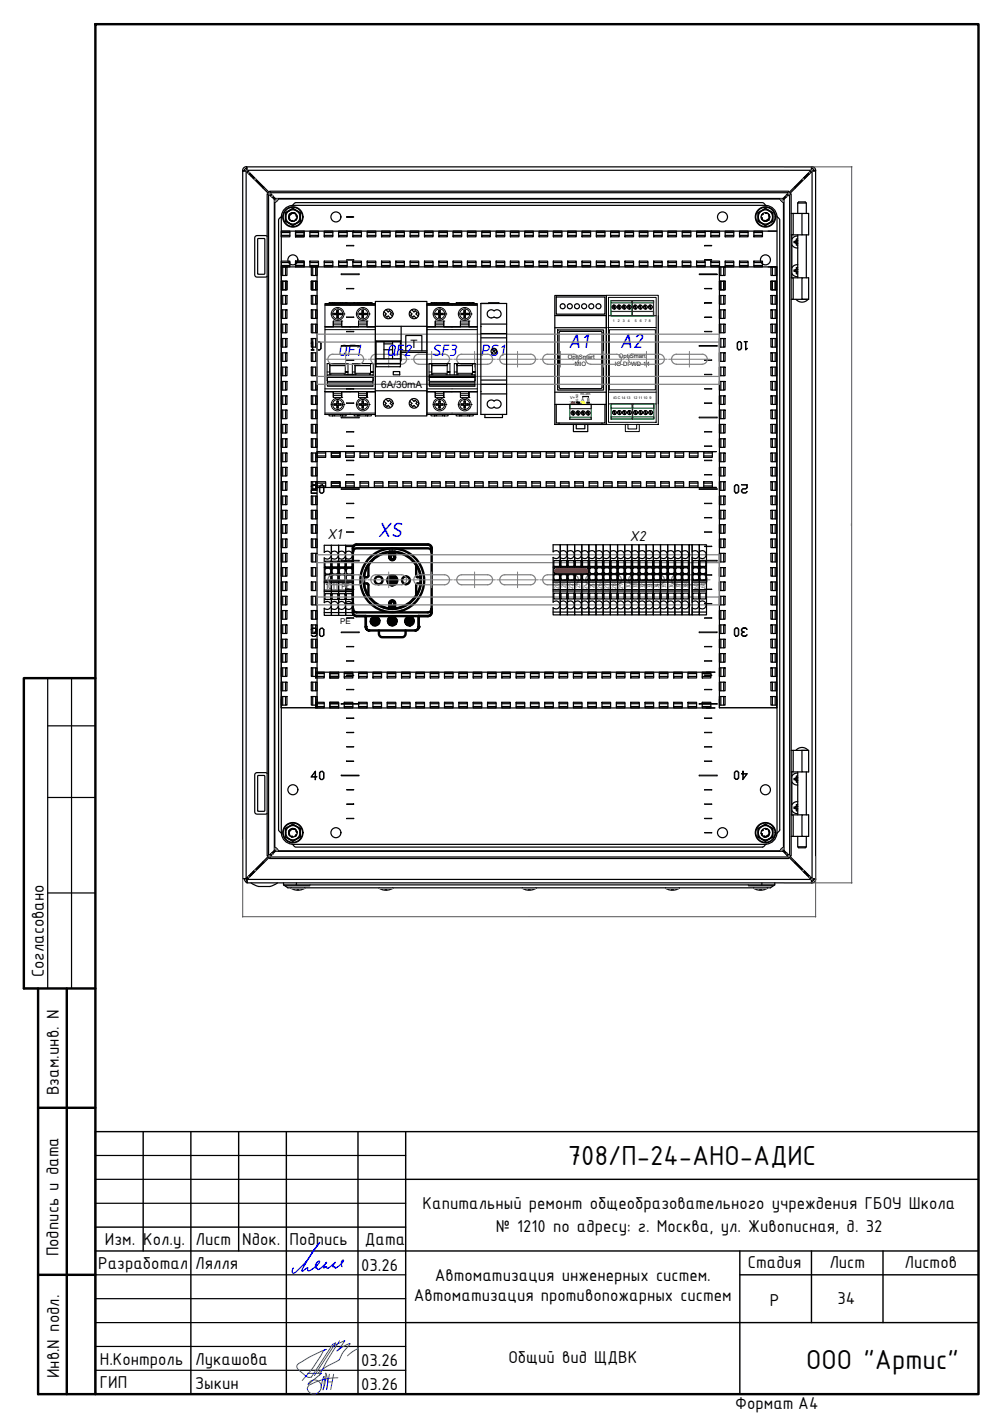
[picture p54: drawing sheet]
<svg xmlns="http://www.w3.org/2000/svg" width="210mm" height="297mm" viewBox="0 0 210 297" stroke-linecap="round" stroke-linejoin="round" font-family="sans-serif">
<defs><g id="words">
<g font-size="6.2">
<text x="119" y="244.1">708/П-24-АНО-АДИС</text>
<text x="168.9" y="286.8">ООО &quot;Артис&quot;</text>
</g>
<g font-size="4.7" fill="#00f">
<text x="119" y="73">A1</text>
<text x="129.9" y="73">A2</text>
<text x="79.1" y="112.4">XS</text>
</g>
<g font-size="3.9">
<text x="9.2" y="204.7" transform="rotate(-90 9.2 204.7)">Согласовано</text>
<text x="12.3" y="229.4" transform="rotate(-90 12.3 229.4)">Взам.инв. N</text>
<text x="88.5" y="253.2">Капитальный ремонт общеобразовательного учреждения ГБОУ Школа</text>
<text x="12.3" y="263.2" transform="rotate(-90 12.3 263.2)">Подпись и дата</text>
<text x="22" y="260.7">Изм. Кол.у.</text>
<text x="41" y="260.7">Лист</text>
<text x="50.8" y="260.7">Nдок.</text>
<text x="60.6" y="260.7">Подпись</text>
<text x="76.4" y="260.7">Дата</text>
<text x="103.9" y="258.2">№ 1210 по адресу: г. Москва, ул. Живописная, д. 32</text>
<text x="20.6" y="265.9">Разработал</text>
<text x="40.9" y="265.8">Лялля</text>
<text x="75.6" y="266.2">03.26</text>
<text x="91.1" y="268.3">Автоматизация инженерных систем.</text>
<text x="156.6" y="265.6">Стадия</text>
<text x="173.7" y="265.6">Лист</text>
<text x="189.5" y="265.6">Листов</text>
<text x="86.7" y="272.5">Автоматизация противопожарных систем</text>
<text x="161.2" y="273.5">Р</text>
<text x="175.4" y="273.2">34</text>
<text x="20.9" y="285.9">Н.Контроль</text>
<text x="40.9" y="286">Лукашова</text>
<text x="75.6" y="286.2">03.26</text>
<text x="106.5" y="285.5">Общий вид ЩДВК</text>
<text x="12.4" y="288.7" transform="rotate(-90 12.4 288.7)">Инв.N подл.</text>
<text x="20.9" y="290.9">ГИП</text>
<text x="40.9" y="291">Зыкин</text>
<text x="75.6" y="291.2">03.26</text>
<text x="154" y="295">Формат А4</text>
</g>
<g font-size="3.8" fill="#00f">
<text x="70.7" y="74.5">QF1</text>
<text x="80.9" y="74.5">QF2</text>
<text x="90.4" y="74.6">SF3</text>
<text x="100.6" y="74.5">PS1</text>
</g>
<g font-size="3.3">
<text x="68.6" y="113">X1</text>
<text x="132" y="113.3">X2</text>
</g>
<text font-size="2.4" x="86" y="72.9">T</text>
<text font-size="2.1" x="79.8" y="81.2">6А/30mA</text>
<g font-size="1.9">
<text x="68.2" y="123.4">1011</text>
<text x="71.5" y="123.4">РЕ</text>
</g>
<text font-size="1.7" x="71.2" y="130.7">PE</text>
<g font-size="1.3">
<text x="118.9" y="75.3">OptiSmart</text>
<text x="120.4" y="76.6">MIO</text>
<text x="128.8" y="76.6">IO-DI-WD-14</text>
<text x="129.6" y="75.1">OptiSmart</text>
<text x="117.1" y="123.3" transform="rotate(-90 117.1 123.3)">20</text>
<text x="118.6" y="123.2" transform="rotate(-90 118.6 123.2)">21</text>
<text x="120.1" y="123.3" transform="rotate(-90 120.1 123.3)">22</text>
<text x="121.6" y="123.3" transform="rotate(-90 121.6 123.3)">23</text>
<text x="123.1" y="123.3" transform="rotate(-90 123.1 123.3)">24</text>
<text x="124.6" y="123.3" transform="rotate(-90 124.6 123.3)">25</text>
<text x="126.1" y="123.3" transform="rotate(-90 126.1 123.3)">26</text>
<text x="127.6" y="123.3" transform="rotate(-90 127.6 123.3)">27</text>
<text x="129.1" y="123.3" transform="rotate(-90 129.1 123.3)">28</text>
<text x="130.6" y="123.3" transform="rotate(-90 130.6 123.3)">29</text>
<text x="132.1" y="123.3" transform="rotate(-90 132.1 123.3)">30</text>
<text x="133.6" y="123.2" transform="rotate(-90 133.6 123.2)">31</text>
<text x="135.1" y="123.3" transform="rotate(-90 135.1 123.3)">32</text>
<text x="136.6" y="123.2" transform="rotate(-90 136.6 123.2)">33</text>
<text x="138" y="123.3" transform="rotate(-90 138 123.3)">34</text>
<text x="139.6" y="123.2" transform="rotate(-90 139.6 123.2)">35</text>
<text x="141.1" y="123.3" transform="rotate(-90 141.1 123.3)">36</text>
<text x="142.6" y="123.3" transform="rotate(-90 142.6 123.3)">37</text>
<text x="144.1" y="123.3" transform="rotate(-90 144.1 123.3)">38</text>
<text x="146.2" y="123.3" transform="rotate(-90 146.2 123.3)">60</text>
<text x="147.7" y="123.2" transform="rotate(-90 147.7 123.2)">61</text>
</g>
<g font-size=".8">
<text x="128.4" y="67.5">1</text>
<text x="129.4" y="67.5">2</text>
<text x="130.5" y="67.5">3</text>
<text x="131.5" y="67.5">4</text>
<text x="133" y="67.5">5</text>
<text x="134" y="67.5">6</text>
<text x="135.1" y="67.5">7 8</text>
<text x="119.5" y="83.6">V+</text>
<text x="121.8" y="84">A</text>
<text x="123" y="84">B</text>
<text x="128.5" y="83.7">iG C 14 13</text>
<text x="132.7" y="83.7">12 11 10 9</text>
</g>
<g font-size=".6">
<text x="121.1" y="83.9" transform="rotate(-90 121.1 83.9)">GND</text>
<text x="121.6" y="82.7">RS-485</text>
</g>
<g font-size=".2" fill="#545454">
<text x="178.4" y="110.2" transform="rotate(-90 178.4 110.2)">15000</text>
<text x="110.6" y="192">12000</text>
</g>
</g></defs>
<path d="M20 5.1h185v286.9h-185zM20 142.1h-15v65h15M8 207.1v84.9h12M14 207.1v84.9M8 232.1h12M8 267h12" fill="none" stroke="#000" stroke-width=".51"/>
<path d="M10 152h10M10 142.1v65M15 142.1v65M10 167.1h10M10 187.1h10M5 207.1h3" fill="none" stroke="#000" stroke-width=".25"/>
<g fill="none" stroke="#000" stroke-width=".3">
<path d="M30 237.1v25M40 237.1v54.9M50 237.1v25M60 237.1v54.9M75 237.1v54.9M85 237.1v54.9M205 237.1h-185v54.9M20 257.1h65M85 247h120M20 262.1h185M85 277.1h120M155 262.1v29.9"/>
<path d="M155 267h50M170 262.1v15M185 262.1v15"/>
</g>
<path d="M20 252.1h65M20 247h65M20 242h65M20 272h65M20 267h65M20 277.1h65M20 287h65M20 282.1h65" fill="none" stroke="#000" stroke-width=".25"/>
<g fill="none" stroke="#0061c2" stroke-width=".21">
<path d="M64.4 287.7h3l-2.9 2.3M65.2 289.9a1.05 1.05 0 0 0-.8 1.2 1.05 1.05 0 0 0 1 .9 1.48 1.48 0 0 0 1.9-1.7 1.48 1.48 0 0 0-2.4-.9l-.4 .6M67.9 288.4v-.1a5 5 0 0 0-.6 2.5M68.3 287.6l-.2 1.8-.4 1.7 .2-1.3v-1.4M68.3 287.6l.3 1.8-.2 1.7 .6-3.2M68.7 289.5h.9M69.7 281.6l-4.5 6.9-.9-.1-1.6-1.3a.81 .81 0 0 1-.5-.8 .81 .81 0 0 1 .4-.7l2.7-1.6 3-1.3-.6 .3-2 3.4-2.4 2.8M69.7 282l2.5-1.2-.9 1.4-.7 .8 1.3-.9 1.4-.7-.7 1a6.2 6.2 0 0 0-1.5 2.4l-1.1 .7a11 11 0 0 0-3.3 2.1M69.9 287.9l-.6 3.2M70.3 281.3l-.7 .3M70.3 281.3l-4.4 6.8M70.8 288.6a11.7 11.7 0 0 0-5.7 1.4"/>
<path d="M71.1 280.9l-2.7 4.4-1.5 2.8M75 282.5l-1.2 .7-1 .8"/>
</g>
<path d="M71.7 265.4l-.1-.3a.75 .75 0 0 1 .3-1.1 2.77 2.77 0 0 1-1.7 1.6 .23 .23 0 0 0-.1-.3 .23 .23 0 0 0-.3 .1l-.1-.2 .5-.8-1.1 1-.6 .3a.32 .32 0 0 0-.2-.4 .32 .32 0 0 0-.4 .3h-.1v-.1l.6-1.1-.3 .4a2.15 2.15 0 0 1-1.6 1.1l-.1-.3h-.2l.3-.7-.4 .2a.93 .93 0 0 1 .9-.9 4.4 4.4 0 0 1-2.1 2 .36 .36 0 0 1-.5-.2 .36 .36 0 0 1 .1-.4l-1.2 .7-.1-.2a31.4 31.4 0 0 1 3.8-5.8h-.1a30.8 30.8 0 0 1-5 6.2l-.4 .2-.2-.1-.1-.4 .2-.6" fill="none" stroke="#00f" stroke-width=".25"/>
<g fill="none" stroke="#008000" stroke-width=".25">
<path d="M128 63h4.5v3.1h-4.5zM128 65.2h4.5v.9h-4.5zM128 63h4.5v.4h-4.5zM132.4 63h4.5v3.1h-4.5zM132.4 65.2h4.5v.9h-4.5zM132.4 63h4.5v.4h-4.5zM132.5 66.1h.1M136.9 66.1h.1M119.4 84.7h4.5v3.1h-4.5zM119.4 84.7h4.5v.9h-4.5zM119.4 87.4h4.5v.4h-4.5zM119.4 84.7h.1"/>
<path d="M128 84.6h4.5v3.2h-4.5zM128 84.6h4.5v.9h-4.5zM128 87.3h4.5v.5h-4.5zM128 84.6h.1M132.5 84.6h4.5v3.2h-4.5zM132.5 84.6h4.5v.9h-4.5zM132.5 87.3h4.5v.5h-4.5zM132.5 84.6h.1"/>
</g>
<g fill="none" stroke="#000" stroke-width=".25">
<path d="M128.5 64l.1-.1 .2 .8-.1 .1zM129.5 64l.2-.1 .2 .8-.2 .1zM130.6 64l.1-.1 .2 .8-.1 .1zM131.6 64l.2-.1 .2 .8-.2 .1zM132.9 64l.2-.1 .2 .8-.2 .1zM133.9 64l.2-.1 .2 .8-.1 .1zM135 64l.1-.1 .3 .8-.2 .1zM136 64l.2-.1 .2 .8-.2 .1zM119.9 86.1h.1l.2 .8h-.1zM120.9 86.1h.2l.2 .8h-.2zM122 86.1h.1l.2 .8h-.1zM123 86.1h.2l.2 .8h-.2z"/>
<path d="M128.5 86h.2l.2 .8h-.2zM129.6 86h.1l.2 .8h-.1zM130.6 86h.2l.2 .8h-.2zM131.7 86h.1l.2 .8h-.1zM132.9 86h.2l.2 .8h-.1zM134 86h.2l.2 .8h-.2zM135.1 86h.1l.2 .8h-.1zM136.1 86h.1l.3 .8h-.2z"/>
<circle cx="128.6" cy="64.3" r=".41"/>
<circle cx="129.7" cy="64.3" r=".41"/>
<circle cx="130.8" cy="64.3" r=".41"/>
<circle cx="131.8" cy="64.3" r=".41"/>
<circle cx="133.1" cy="64.3" r=".41"/>
<circle cx="134.1" cy="64.3" r=".41"/>
<circle cx="135.2" cy="64.3" r=".41"/>
<circle cx="136.2" cy="64.3" r=".41"/>
<circle cx="120" cy="86.5" r=".41"/>
<circle cx="121.1" cy="86.5" r=".41"/>
<circle cx="122.2" cy="86.5" r=".41"/>
<circle cx="123.2" cy="86.5" r=".41"/>
<circle cx="128.7" cy="86.4" r=".41"/>
<circle cx="129.8" cy="86.4" r=".41"/>
<circle cx="130.8" cy="86.4" r=".41"/>
<circle cx="131.9" cy="86.4" r=".41"/>
<circle cx="133.1" cy="86.4" r=".41"/>
<circle cx="134.2" cy="86.4" r=".41"/>
<circle cx="135.2" cy="86.4" r=".41"/>
<circle cx="136.3" cy="86.4" r=".41"/>
</g>
<!-- layer: 0 -->
<g fill="none" stroke="#000" stroke-width=".25">
<path d="M50.8 35.8l.8 .1v148.1l-.3 .1h-.5zM51.2 35.7l.4 .1 .4 .4M51.6 35.3l.1-.3 .1 .7M51.6 35.9l5.3 5.3M51.6 35.3l-.3 .2-.1 .3-.4-.1a.71 .71 0 0 1 .9-.7h118.3l-.1 .7M51.6 35.3l.1 .4 .4 .4M52.1 36.4l-.1-.2 .6 .6M52.3 36.2l-.2-.1 .6 .6M52.5 36.8l.5 .4M52.7 36.6l.4 .5M52.9 37.2l.4 .3M53.1 37l.3 .5"/>
<path d="M53.1 37.4l.3 .1M53.3 37.2l.1 .3M53.4 37.5l1.7 1.7v.2M53.4 37.5h.1M53.4 37.5l1.7 1.7h.2M168.3 37.5h.1M168.3 37.5l-1.7 1.7h-.2M168.3 37.5l-1.7 1.7v.2M168.4 37.2l-.1 .3M168.6 37l-.3 .5M168.6 37.4l-.3 .1M168.8 37.2l-.5 .3"/>
<path d="M169 36.6l-.4 .5M169.2 36.8l-.5 .4M169.6 36.1l-.6 .6M169.6 36.4l.1-.2-.6 .6M169.6 36.1l-.2 .1M170.1 35.9l.8-.1v148.3l-.8-.1M170.1 35l-.1 .7-.4 .4M170.1 34.9a.74 .74 0 0 1 .8 .9h-.4l-.1-.3-.3-.2M170.5 35.7l-.4 .1-.4 .4M54 50h1.4l.1 .1v7.2l-.2 .2-1.3-.1zM56 49.5l-.4-.2h-1.8l-.3 .2-.1 .3v8l.4 .2h1.8l.4-.1M56.2 40.5l.2-.2-.2 .2"/>
<path d="M56.3 40.6h-.3v138.7h.3M56.5 40.4v-.3h108.7v.3M56.9 41.2l.5 .3 .2 .3M57 41l.4 .5 .3 .2M57 41l-5.2-5.3h118.1l-5.2 5.3M57 41h.1M57.5 41.7l-1.2-1.1v138.7l1.2-1.2M57.5 41.7l.1 .1v136.3h-.1M57.5 41.7v136.4M57.7 41.6l-1.2-1.2h108.7l-1.2 1.2M57.7 41.6v.1h106.3v-.1M57.7 41.6h106.3"/>
<path d="M58.3 41.7l-.3 .4-.4 .3M58.5 45.7l.4-.3v129.1l-.5-.6v-127.9zM58.9 48.4h1.8v1.2h-1.8zM58.9 54.7h1.8v1.2h-1.8zM58.9 55.9h1.2v1.8h-1.2zM58.9 58.9h1.2v1.8h-1.2zM58.9 48.4h103.8M58.9 49.3h1.8M58.9 48.7h1.8M58.9 55h1.8M58.9 55.6h1.8M58.9 58.9h1.2"/>
<path d="M59.2 55.9v1.8M59.2 58.9v1.8M59.8 44.5l1.5-.9 1.6 .9v1.9l-1.6 .9-1.5-.9zM59.8 55.9v1.8M59.8 58.9v1.8M60.1 58.9v1.8h-1.2M60.5 45.5l.2 .5M60.5 45.6l.1 .1M60.5 45.6h.1M60.6 45.6v.2M60.6 45.9v.1M60.6 44.2l.7-.5 1.5 .9v1.7l-1.5 .9-1.4-.9v-.8"/>
<path d="M60.6 44.2l-.7 .4v.9M60.6 44.1a1.49 1.49 0 0 0-.7 1.3M60.6 44.1a1.49 1.49 0 0 1 2.2 .8 1.49 1.49 0 0 1-1.2 2 1.49 1.49 0 0 1-1.7-1.5M60.6 45.8l.1 .3M60.7 46.1l.3 .2M60.7 44.8h.1M60.8 44.8v.1M61 44.8h.1M61 46.3l.2-.1 .1 .2M61.1 46.3l.2 .1M61.2 46.2l-.1 .1M61.2 46.2l-.2 .1"/>
<path d="M61.3 43a2.48 2.48 0 0 0-2.4 2.4M61.3 44.6h-.1M61.4 44.6h-.4l-.2 .2-.1 .2h-.1l-.1 .3 .1 .3a.86 .86 0 0 1 1-.9M61.4 44.6v.1M61.4 46.3h.1M61.6 44.7a.55 .55 0 0 1 .5 .6v-.1M61.6 44.7h-.1M61.6 42.6l.4-.2h97.7l.7 .6h-99.1zM61.6 44.6l-.1 .1M61.6 44.6l.5 .4M61.6 44.6h.1M61.7 44.6a.88 .88 0 0 0-1.2 .5"/>
<path d="M61.7 46.3h.1M61.9 46l.2-.1-.2 .3zM61.9 46l.1 .1M61.9 46v.2M61.9 54.7h1.8v1.2M61.9 48.4h1.8v1.2h-1.8zM61.9 54.7h1.8v1.2h-1.8zM61.9 48.4v1.2M61.9 54.7v1.2M61.9 49.3h1.8M61.9 48.7h1.8M61.9 55h1.8"/>
<path d="M61.9 55.6h1.8M61.9 46.1l-.6 .2M62.1 45.2l.1 .1M62.1 44.9l.1 .4M62.1 45.2h.1M62.2 45.3l-.1 .6M62.3 45.5l-.1 .4M63.7 48.4v1.2h-1.8M64.9 48.4h1.8v1.2h-1.8zM64.9 54.7h1.8v1.2h-1.8zM64.9 49.3h1.8M64.9 48.7h1.8"/>
<path d="M64.9 55h1.8M64.9 55.6h1.8M65.2 55.9h1.2v1.8h-1.2zM65.2 58.9v1.8h1.2M65.2 58.9h1.2v1.8h-1.2zM65.2 58.9h1.2M65.5 55.9v1.8M65.5 58.9v1.8M66.1 55.9v1.8M66.1 58.9v1.8M66.4 55.9v92.4M67.9 48.4h1.8v1.2h-1.8z"/>
<path d="M67.9 54.7h1.8v1.2h-1.8zM67.9 49.3h1.8M67.9 48.7h1.8M67.9 55h1.8M67.9 55.6h1.8M70.9 48.4h1.8v1.2h-1.8zM70.9 54.7h1.8v1.2h-1.8zM70.9 49.3h1.8M70.9 48.7h1.8M70.9 55h1.8M70.9 55.6h1.8M73.9 48.4h1.8v1.2h-1.8z"/>
<path d="M73.9 54.7h1.8v1.2h-1.8zM73.9 49.3h1.8M73.9 48.7h1.8M73.9 55h1.8M73.9 55.6h1.8M76.9 48.4h1.8v1.2h-1.8zM76.9 54.7h1.8v1.2h-1.8zM76.9 49.3h1.8M76.9 48.7h1.8M76.9 55h1.8M76.9 55.6h1.8M79.9 48.4h1.8v1.2h-1.8z"/>
<path d="M79.9 54.7h1.8v1.2h-1.8zM79.9 49.3h1.8M79.9 48.7h1.8M79.9 55h1.8M79.9 55.6h1.8M82.9 48.4h1.8v1.2h-1.8zM82.9 54.7h1.8v1.2h-1.8zM82.9 49.3h1.8M82.9 48.7h1.8M82.9 55h1.8M82.9 55.6h1.8M85.9 48.4h1.8v1.2h-1.8z"/>
<path d="M85.9 54.7h1.8v1.2h-1.8zM85.9 49.3h1.8M85.9 48.7h1.8M85.9 55h1.8M85.9 55.6h1.8M88.9 48.4h1.8v1.2h-1.8zM88.9 54.7h1.8v1.2h-1.8zM88.9 49.3h1.8M88.9 48.7h1.8M88.9 55h1.8M88.9 55.6h1.8M91.9 48.4h1.8v1.2h-1.8z"/>
<path d="M91.9 54.7h1.8v1.2h-1.8zM91.9 49.3h1.8M91.9 48.7h1.8M91.9 55h1.8M91.9 55.6h1.8M94.9 48.4h1.8v1.2h-1.8zM94.9 54.7h1.8v1.2h-1.8zM94.9 49.3h1.8M94.9 48.7h1.8M94.9 55h1.8M94.9 55.6h1.8M97.9 48.4h1.8v1.2h-1.8z"/>
<path d="M97.9 54.7h1.8v1.2h-1.8zM97.9 49.3h1.8M97.9 48.7h1.8M97.9 55h1.8M97.9 55.6h1.8M100.9 48.4h1.8v1.2h-1.8zM100.9 54.7h1.8v1.2h-1.8zM100.9 49.3h1.8M100.9 48.7h1.8M100.9 55h1.8M100.9 55.6h1.8M103.9 48.4h1.8v1.2h-1.8z"/>
<path d="M103.9 54.7h1.8v1.2h-1.8zM103.9 49.3h1.8M103.9 48.7h1.8M103.9 55h1.8M103.9 55.6h1.8M106.9 48.4h1.8v1.2h-1.8zM106.9 54.7h1.8v1.2h-1.8zM106.9 49.3h1.8M106.9 48.7h1.8M106.9 55h1.8M106.9 55.6h1.8M109.9 48.4h1.8v1.2h-1.8z"/>
<path d="M109.9 54.7h1.8v1.2h-1.8zM109.9 49.3h1.8M109.9 48.7h1.8M109.9 55h1.8M109.9 55.6h1.8M112.9 48.4h1.8v1.2h-1.8zM112.9 54.7h1.8v1.2h-1.8zM112.9 49.3h1.8M112.9 48.7h1.8M112.9 55h1.8M112.9 55.6h1.8M115.9 48.4h1.8v1.2h-1.8z"/>
<path d="M115.9 54.7h1.8v1.2h-1.8zM115.9 49.3h1.8M115.9 48.7h1.8M115.9 55h1.8M115.9 55.6h1.8M118.9 48.4h1.8v1.2h-1.8zM118.9 54.7h1.8v1.2h-1.8zM118.9 49.3h1.8M118.9 48.7h1.8M118.9 55h1.8M118.9 55.6h1.8M121.9 48.4h1.8v1.2h-1.8z"/>
<path d="M121.9 54.7h1.8v1.2h-1.8zM121.9 49.3h1.8M121.9 48.7h1.8M121.9 55h1.8M121.9 55.6h1.8M124.9 48.4h1.8v1.2h-1.8zM124.9 54.7h1.8v1.2h-1.8zM124.9 49.3h1.8M124.9 48.7h1.8M124.9 55h1.8M124.9 55.6h1.8M127.9 48.4h1.8v1.2h-1.8z"/>
<path d="M127.9 54.7h1.8v1.2h-1.8zM127.9 49.3h1.8M127.9 48.7h1.8M127.9 55h1.8M127.9 55.6h1.8M130.9 48.4h1.8v1.2h-1.8zM130.9 54.7h1.8v1.2h-1.8zM130.9 49.3h1.8M130.9 48.7h1.8M130.9 55h1.8M130.9 55.6h1.8M133.9 48.4h1.8v1.2h-1.8z"/>
<path d="M133.9 54.7h1.8v1.2h-1.8zM133.9 49.3h1.8M133.9 48.7h1.8M133.9 55h1.8M133.9 55.6h1.8M136.9 48.4h1.8v1.2h-1.8zM136.9 54.7h1.8v1.2h-1.8zM136.9 49.3h1.8M136.9 48.7h1.8M136.9 55h1.8M136.9 55.6h1.8M139.9 48.4h1.8v1.2h-1.8z"/>
<path d="M139.9 54.7h1.8v1.2h-1.8zM139.9 49.3h1.8M139.9 48.7h1.8M139.9 55h1.8M139.9 55.6h1.8M142.9 48.4h1.8v1.2h-1.8zM142.9 54.7h1.8v1.2h-1.8zM142.9 49.3h1.8M142.9 48.7h1.8M142.9 55h1.8M142.9 55.6h1.8M145.9 48.4h1.8v1.2h-1.8z"/>
<path d="M145.9 54.7h1.8v1.2h-1.8zM145.9 49.3h1.8M145.9 48.7h1.8M145.9 55h1.8M145.9 55.6h1.8M148.9 48.4h1.8v1.2h-1.8zM148.9 54.7h1.8v1.2h-1.8zM148.9 49.3h1.8M148.9 48.7h1.8M148.9 55h1.8M148.9 55.6h1.8M150.7 55.9h1.2v1.8h-1.2z"/>
<path d="M150.7 58.9h1.2v1.8h-1.2zM150.7 58.9h1.2M150.7 55.9v92.4M151 55.9v1.8M151 58.9v1.8M151.6 55.9v1.8M151.6 58.9v1.8M151.9 58.9v1.8h-1.2M151.9 48.4h1.8v1.2h-1.8zM151.9 54.7h1.8v1.2h-1.8zM151.9 49.3h1.8M151.9 48.7h1.8"/>
<path d="M151.9 55h1.8M151.9 55.6h1.8M154.9 48.4h1.8v1.2h-1.8zM154.9 54.7h1.8v1.2h-1.8zM154.9 49.3h1.8M154.9 48.7h1.8M154.9 55h1.8M154.9 55.6h1.8M157.9 48.4h1.8v1.2h-1.8zM157.9 54.7h1.8v1.2h-1.8zM157.9 49.3h1.8M157.9 48.7h1.8"/>
<path d="M157.9 55h1.8M157.9 55.6h1.8M158.8 44.5l1.5-.9 1.6 .9v1.9l-1.6 .9-1.5-.9zM158.9 44.6l1.4-.9 1.5 .9v1.7l-1.5 .9-1.4-.9zM159.5 45.6l.1 .4M159.5 45.6l.1 .1M159.6 45l-.1 .6M159.6 45.7h.1M159.6 45.9l.5 .4M159.6 45.7v-.1a.55 .55 0 0 0 .5 .6M159.7 44.8l-.1 .2M159.7 44.8l.1 .1"/>
<path d="M159.8 44.8v.1l-.2 .1M159.8 44.8v.1M160 46.3h.6M160.1 46.3h.1M160.2 46.2l-.1 .1M160.2 46.2h-.1M160.3 46.2v.1M160.4 44.6l.6 .2M160.4 44.6v.1l.3-.1-.2 .1M160.4 44.5l-.6 .3M160.4 46.3h.1M160.4 46.4h.1"/>
<path d="M160.4 43a2.46 2.46 0 0 1 2.3 2.2M160.5 46.3l-.1 .1M160.6 44.6l-.1 .1zM160.7 46.1h.1M160.8 46.3h-.1M160.9 46v.1M160.9 46.1h.1M161 44.8l.1 .3M161.1 45.1v.2M161.1 45.2l.1 .1M161.1 45l.1 .5-.3 .6M161.1 45.3l.1 .3-.1 .3-.2 .1v.1l-.4 .2h-.2"/>
<path d="M161.1 45.3a.89 .89 0 0 1-1 .9M161.5 55.9h1.2v1.8h-1.2zM161.5 58.9v1.8h1.2M161.5 58.9h1.2v1.8h-1.2zM161.5 58.9h1.2M161.8 55.9v1.8M161.8 58.9v1.8M162.4 55.9v1.8M162.4 58.9v1.8M162.8 45.2v.2M162.8 45.4l.5 .6v127.9l-.5 .6M162.8 45.4v129.1"/>
<path d="M163.4 41.7l.7 .7-.4-.3zM164.2 41.7l1.2-1.1v138.7l-1.2-1.2zM164.2 41.7l-.1 .1v136.3h.1M164.7 41l-.4 .5-.3 .2M164.7 41h-.1M164.8 41.2l-.5 .3-.2 .3M164.8 41.2l5.3-5.3v148.1l-5.3-5.2M164.8 41.2h.1M165.3 40.3l.2 .2M165.4 40.6h.3v138.7h-.3M165.7 44.7h.5v4.5h-.5M165.7 58.2h.5v4.5h-.5"/>
<path d="M165.9 49.2v9M165.9 51.3a1.26 1.26 0 0 0 1.2 .6M165.9 57.3a1.26 1.26 0 0 0 1.2 .7M166.2 49.2h1.8M166.2 44.7h1.8M166.2 58.2h1.8M166.7 50.6v.2M166.7 56.5v.4M166.7 50.6h-.4v.2h.4M166.7 50.8l.1 .2M166.7 56.9l.1 .1M166.7 56.5h-.4v.4h.4"/>
<path d="M166.8 50.9v.5h.3M166.8 57v.4h.3M166.8 50.4v.1M166.8 56.9v.1M166.8 51h.3M166.8 50.4h.3M166.8 56.4h.3M166.8 57h.3M166.8 50.4l-.1 .2M166.8 56.4l-.1 .1M167.1 42.5l.2-.2h1.4l.2 .2v2.2M167.1 42.5h1.8"/>
<path d="M167.1 50h-.3v.4M167.1 56h-.3v.5M167.1 42.5v2.2M167.1 49.2v9M167.1 49.4a1.26 1.26 0 0 0-1.2 .7M167.1 55.4a1.26 1.26 0 0 0-1.2 .7M167.1 50.5h-.3l-.1 .2 .1 .2h.3M167.1 56.5h-.3l-.1 .2 .1 .2h.3M168 44.7h1.4v4.5h-1.4zM168 58.2h1.4v4.5h-1.4zM168.9 49.2v9M58.9 61.9h1.2v1.8h-1.2z"/>
<path d="M58.9 64.9h1.2v1.8h-1.2zM58.9 67.9h1.2v1.8h-1.2zM58.9 70.9h1.2v1.8h-1.2zM58.9 73.9h1.2v1.8h-1.2zM58.9 76.9h1.2v1.8h-1.2zM58.9 79.9h1.2v1.8h-1.2zM59.2 61.9v1.8M59.2 64.9v1.8M59.2 67.9v1.8M59.2 70.9v1.8M59.2 73.9v1.8M59.2 76.9v1.8"/>
<path d="M59.2 79.9v1.8M59.8 61.9v1.8M59.8 64.9v1.8M59.8 67.9v1.8M59.8 70.9v1.8M59.8 73.9v1.8M59.8 76.9v1.8M59.8 79.9v1.8M65.2 61.9h1.2v1.8h-1.2zM65.2 64.9h1.2v1.8h-1.2zM65.2 67.9h1.2v1.8h-1.2zM65.2 70.9h1.2v1.8h-1.2z"/>
<path d="M65.2 73.9h1.2v1.8h-1.2zM65.2 76.9h1.2v1.8h-1.2zM65.2 79.9h1.2v1.8h-1.2zM65.5 61.9v1.8M65.5 64.9v1.8M65.5 67.9v1.8M65.5 70.9v1.8M65.5 73.9v1.8M65.5 76.9v1.8M65.5 79.9v1.8M66.1 61.9v1.8M66.1 64.9v1.8"/>
<path d="M66.1 67.9v1.8M66.1 70.9v1.8M66.1 73.9v1.8M66.1 76.9v1.8M66.1 79.9v1.8M78.6 68.4h10.8M100.7 63.6v23.2h5.4v-23.2h-5.4h1.7v-.1h2.1v.1M100.7 68.4h.1M116.2 61.9h10.8v27h-10.8zM116.2 68.7h10.8M116.2 66.1h10.8M116.5 62.2h10.2v3.6h-10.2z"/>
<path d="M116.8 69.1h9.6v12.6h-9.6zM116.8 74.7h.3v1.5h-.3zM117.4 64l-.1 .2M117.4 64.3v.1M117.5 63.8l-.1 .2M117.5 64.5l.1 .1M117.7 63.7l-.2 .1M117.7 64.7h.2M117.9 63.6l-.1 .1M118 63.7h.2M118.1 64.6l-.2 .1M118.2 63.8l.1 .1"/>
<path d="M118.3 64.5l-.1 .1M118.4 64v.2M118.4 64.2l-.1 .2M118.9 64v.2M118.9 64.3v.1M119 63.8l-.1 .2M119 64.5l.1 .1M119.2 63.7l-.2 .1M119.2 64.7h.2M119.4 63.6l-.1 .1M119.5 63.7h.2M119.6 64.6l-.2 .1"/>
<path d="M119.7 63.8l.1 .1M119.8 64.5l-.1 .1M119.9 64v.2M119.9 64.2l-.1 .2M120.4 64v.2M120.4 64.3v.1M120.5 63.8l-.1 .2M120.5 64.5l.1 .1M120.7 63.7l-.2 .1M120.7 64.7h.1M120.9 63.6l-.1 .1M121 63.7h.2"/>
<path d="M121.1 64.6l-.2 .1M121.2 63.8l.1 .1M121.3 64.5l-.1 .1M121.4 64v.2M121.4 64.2l-.1 .2M121.9 64l-.1 .2M121.9 64.3v.1M122 63.8l-.1 .2M122 64.5l.1 .1M122.2 63.7l-.2 .1M122.2 64.7h.1M122.4 63.6l-.1 .1"/>
<path d="M122.5 63.7h.2M122.6 64.6l-.2 .1M122.7 63.8l.1 .1M122.8 64.5l-.1 .1M122.9 64v.2M122.9 64.2l-.1 .2M123.4 64l-.1 .2M123.4 64.3v.1M123.5 63.8l-.1 .2M123.5 64.5l.1 .1M123.7 63.7l-.2 .1M123.7 64.7h.1"/>
<path d="M123.9 63.6l-.1 .1M124 63.7h.2M124.1 64.6l-.2 .1M124.2 63.8l.1 .1M124.3 64.5l-.1 .1M124.4 64v.2M124.4 64.2l-.1 .2M124.9 64l-.1 .2M124.9 64.3v.1M125 63.8l-.1 .2M125 64.5l.1 .1M125.2 63.7l-.2 .1"/>
<path d="M125.2 64.7h.1M125.4 63.6l-.1 .1M125.5 63.7h.2M125.6 64.6l-.2 .1M125.7 63.8l.1 .1M125.8 64.5l-.1 .1M125.8 69.4h-8.4l-.3 .3 .1 11.6 .2 .1h8.4M125.8 69.4l.3 .3v11.4l-.3 .3M125.9 64v.2M125.9 64.2l-.1 .2M126.1 74.7h.3v1.5h-.3zM126.1 74.7h.3"/>
<path d="M126.1 76.2h.3M150.7 61.9h1.2v1.8h-1.2zM150.7 64.9h1.2v1.8h-1.2zM150.7 67.9h1.2v1.8h-1.2zM150.7 70.9h1.2v1.8h-1.2zM150.7 73.9h1.2v1.8h-1.2zM150.7 76.9h1.2v1.8h-1.2zM150.7 79.9h1.2v1.8h-1.2zM151 61.9v1.8M151 64.9v1.8M151 67.9v1.8M151 70.9v1.8"/>
<path d="M151 73.9v1.8M151 76.9v1.8M151 79.9v1.8M151.6 61.9v1.8M151.6 64.9v1.8M151.6 67.9v1.8M151.6 70.9v1.8M151.6 73.9v1.8M151.6 76.9v1.8M151.6 79.9v1.8M161.5 61.9h1.2v1.8h-1.2zM161.5 64.9h1.2v1.8h-1.2z"/>
<path d="M161.5 67.9h1.2v1.8h-1.2zM161.5 70.9h1.2v1.8h-1.2zM161.5 73.9h1.2v1.8h-1.2zM161.5 76.9h1.2v1.8h-1.2zM161.5 79.9h1.2v1.8h-1.2zM161.8 61.9v1.8M161.8 64.9v1.8M161.8 67.9v1.8M161.8 70.9v1.8M161.8 73.9v1.8M161.8 76.9v1.8M161.8 79.9v1.8"/>
<path d="M162.4 61.9v1.8M162.4 64.9v1.8M162.4 67.9v1.8M162.4 70.9v1.8M162.4 73.9v1.8M162.4 76.9v1.8M162.4 79.9v1.8M166.2 62.7h1.8M166.7 62.7a1.66 1.66 0 0 0 2.6 0h-1.4M58.9 82.9h1.2v1.8h-1.2zM58.9 85.9h1.2v1.8h-1.2zM58.9 88.9h1.2v1.8h-1.2z"/>
<path d="M58.9 91.9h1.2v1.8h-1.2zM58.9 94.9h1.2v1.8h-1.2zM58.9 97.9h1.2v1.8h-1.2zM59.2 82.9v1.8M59.2 85.9v1.8M59.2 88.9v1.8M59.2 91.9v1.8M59.2 94.9v1.8M59.2 97.9v1.8M59.8 82.9v1.8M59.8 85.9v1.8M59.8 88.9v1.8"/>
<path d="M59.8 91.9v1.8M59.8 94.9v1.8M59.8 97.9v1.8M65.2 82.9h1.2v1.8h-1.2zM65.2 85.9h1.2v1.8h-1.2zM65.2 88.9h1.2v1.8h-1.2zM65.2 91.9h1.2v1.8h-1.2zM65.2 94.9h1.2v1.8h-1.2zM65.2 97.9h1.2v1.8h-1.2zM65.5 82.9v1.8M65.5 85.9v1.8M65.5 88.9v1.8"/>
<path d="M65.5 91.9v1.8M65.5 94.9v1.8M65.5 97.9v1.8M66.1 82.9v1.8M66.1 85.9v1.8M66.1 88.9v1.8M66.1 91.9v1.8M66.1 94.9v1.8M66.1 97.9v1.8M66.4 94.6h1.8v1.2h-1.8zM66.4 94.6h83.7M66.4 95.5h1.8"/>
<path d="M66.4 94.9h1.8M69.4 94.6h1.8v1.2h-1.8zM69.4 94.6v1.2M69.4 95.5h1.8M69.4 94.9h1.8M71.2 94.6v1.2h-1.8M72.4 94.6h1.8v1.2h-1.8zM72.4 95.5h1.8M72.4 94.9h1.8M75.4 94.6h1.8v1.2h-1.8zM75.4 95.5h1.8M75.4 94.9h1.8"/>
<path d="M78.4 94.6h1.8v1.2h-1.8zM78.4 95.5h1.8M78.4 94.9h1.8M78.6 81.9h10.8M81.4 94.6h1.8v1.2h-1.8zM81.4 95.5h1.8M81.4 94.9h1.8M84.4 94.6h1.8v1.2h-1.8zM84.4 95.5h1.8M84.4 94.9h1.8M87.4 94.6h1.8v1.2h-1.8zM87.4 95.5h1.8"/>
<path d="M87.4 94.9h1.8M90.4 94.6h1.8v1.2h-1.8zM90.4 95.5h1.8M90.4 94.9h1.8M93.4 94.6h1.8v1.2h-1.8zM93.4 95.5h1.8M93.4 94.9h1.8M96.4 94.6h1.8v1.2h-1.8zM96.4 95.5h1.8M96.4 94.9h1.8M99.4 94.6h1.8v1.2h-1.8zM99.4 95.5h1.8"/>
<path d="M99.4 94.9h1.8M100.7 82h.1M101.6 86.8v.7h3.7v-.7M102.4 94.6h1.8v1.2h-1.8zM102.4 95.5h1.8M102.4 94.9h1.8M105.4 94.6h1.8v1.2h-1.8zM105.4 95.5h1.8M105.4 94.9h1.8M108.4 94.6h1.8v1.2h-1.8zM108.4 95.5h1.8M108.4 94.9h1.8"/>
<path d="M111.4 94.6h1.8v1.2h-1.8zM111.4 95.5h1.8M111.4 94.9h1.8M114.4 94.6h1.8v1.2h-1.8zM114.4 95.5h1.8M114.4 94.9h1.8M116.2 84.7h10.8M116.2 82.2h10.8M116.5 84.7v3.9h10.2v-3.9M117.1 88.6v.3M117.4 94.6h1.8v1.2h-1.8zM117.4 95.5h1.8"/>
<path d="M117.4 94.9h1.8M120.1 88.9v1.5h3v-1.5M120.4 94.6h1.8v1.2h-1.8zM120.4 95.5h1.8M120.4 94.9h1.8M120.7 88.9v.9h1.8v-.9M120.9 84.3h.4v.1h-.4zM122.1 83.2v-.1h1.2v.1M123 84.3h.4v.1h-.4zM123.4 94.6h1.8v1.2h-1.8zM123.4 95.5h1.8M123.4 94.9h1.8"/>
<path d="M126.1 88.6v.3M126.4 94.6h1.8v1.2h-1.8zM126.4 95.5h1.8M126.4 94.9h1.8M129.4 94.6h1.8v1.2h-1.8zM129.4 95.5h1.8M129.4 94.9h1.8M132.4 94.6h1.8v1.2h-1.8zM132.4 95.5h1.8M132.4 94.9h1.8M135.4 94.6h1.8v1.2h-1.8zM135.4 95.5h1.8"/>
<path d="M135.4 94.9h1.8M138.4 94.6h1.8v1.2h-1.8zM138.4 95.5h1.8M138.4 94.9h1.8M141.4 94.6h1.8v1.2h-1.8zM141.4 95.5h1.8M141.4 94.9h1.8M144.4 94.6h1.8v1.2h-1.8zM144.4 95.5h1.8M144.4 94.9h1.8M147.4 94.6h1.8v1.2h-1.8zM147.4 95.5h1.8"/>
<path d="M147.4 94.9h1.8M150.7 82.9h1.2v1.8h-1.2zM150.7 85.9h1.2v1.8h-1.2zM150.7 88.9h1.2v1.8h-1.2zM150.7 91.9h1.2v1.8h-1.2zM150.7 94.9h1.2v1.8h-1.2zM150.7 97.9h1.2v1.8h-1.2zM151 82.9v1.8M151 85.9v1.8M151 88.9v1.8M151 91.9v1.8M151 94.9v1.8"/>
<path d="M151 97.9v1.8M151.6 82.9v1.8M151.6 85.9v1.8M151.6 88.9v1.8M151.6 91.9v1.8M151.6 94.9v1.8M151.6 97.9v1.8M161.5 82.9h1.2v1.8h-1.2zM161.5 85.9h1.2v1.8h-1.2zM161.5 88.9h1.2v1.8h-1.2zM161.5 91.9h1.2v1.8h-1.2zM161.5 94.9h1.2v1.8h-1.2z"/>
<path d="M161.5 97.9h1.2v1.8h-1.2zM161.8 82.9v1.8M161.8 85.9v1.8M161.8 88.9v1.8M161.8 91.9v1.8M161.8 94.9v1.8M161.8 97.9v1.8M162.4 82.9v1.8M162.4 85.9v1.8M162.4 88.9v1.8M162.4 91.9v1.8M162.4 94.9v1.8"/>
<path d="M162.4 97.9v1.8M58.9 100.9h1.2v1.8h-1.2zM58.9 103.9h1.2v1.8h-1.2zM58.9 106.9h1.2v1.8h-1.2zM58.9 109.9h1.2v1.8h-1.2zM58.9 112.9h1.2v1.8h-1.2zM58.9 115.9h1.2v1.8h-1.2zM58.9 118.9h1.2v1.8h-1.2zM59.2 100.9v1.8M59.2 103.9v1.8M59.2 106.9v1.8M59.2 109.9v1.8"/>
<path d="M59.2 112.9v1.8M59.2 115.9v1.8M59.2 118.9v1.8M59.8 100.9v1.8M59.8 103.9v1.8M59.8 106.9v1.8M59.8 109.9v1.8M59.8 112.9v1.8M59.8 115.9v1.8M59.8 118.9v1.8M65.2 100.9h1.2v1.8h-1.2zM65.2 103.9h1.2v1.8h-1.2z"/>
<path d="M65.2 106.9h1.2v1.8h-1.2zM65.2 109.9h1.2v1.8h-1.2zM65.2 112.9h1.2v1.8h-1.2zM65.2 115.9h1.2v1.8h-1.2zM65.2 118.9h1.2v1.8h-1.2zM65.5 100.9v1.8M65.5 103.9v1.8M65.5 106.9v1.8M65.5 109.9v1.8M65.5 112.9v1.8M65.5 115.9v1.8M65.5 118.9v1.8"/>
<path d="M66.1 100.9v1.8M66.1 103.9v1.8M66.1 106.9v1.8M66.1 109.9v1.8M66.1 112.9v1.8M66.1 115.9v1.8M66.1 118.9v1.8M66.4 100.9h1.8v1.2h-1.8zM66.4 102.1h83.7M66.4 101.2h1.8M66.4 101.8h1.8M67.9 114.2h1.5v14.7h-1.5v-1.5a.84 .84 0 0 0 1.2 0 .84 .84 0 0 0 0-1.2 .84 .84 0 0 0-1.2 0v-9.3a.84 .84 0 0 0 1.2 0 .84 .84 0 0 0 0-1.2 .84 .84 0 0 0-1.2 0z"/>
<path d="M67.9 118.9h6M68.1 117.6h1.2v1.2h-1.2zM68.2 119h.9v.2h.2v.9h-.2v.2h-.9v-.2h-.1v-.9h.1zM69.4 114.2h1.5v14.7h-1.5v-1.5a.84 .84 0 0 0 1.2 0 .84 .84 0 0 0 0-1.2 .84 .84 0 0 0-1.2 0v-9.3a.84 .84 0 0 0 1.2 0 .84 .84 0 0 0 0-1.2 .84 .84 0 0 0-1.2 0zM69.4 100.9h1.8v1.2M69.4 100.9h1.8v1.2h-1.8zM69.4 100.9v1.2M69.4 101.2h1.8M69.4 101.8h1.8M69.6 117.6h1.2v1.2h-1.2zM69.7 119h.9v.2h.2v.9h-.2v.2h-.9v-.2h-.1v-.9h.1zM70.9 114.2h1.5v14.7h-1.5v-1.5a.84 .84 0 0 0 1.2 0 .84 .84 0 0 0 0-1.2 .84 .84 0 0 0-1.2 0v-9.3a.84 .84 0 0 0 1.2 0 .84 .84 0 0 0 0-1.2 .84 .84 0 0 0-1.2 0z"/>
<path d="M71.1 117.6h1.2v1.2h-1.2zM71.2 119h.9v.2h.2v.9h-.2v.2h-.9v-.2h-.1v-.9h.1zM72.4 114.2h1.5v14.7h-1.5v-1.5a.84 .84 0 0 0 1.2 0 .84 .84 0 0 0 0-1.2 .84 .84 0 0 0-1.2 0v-9.3a.84 .84 0 0 0 1.2 0 .84 .84 0 0 0 0-1.2 .84 .84 0 0 0-1.2 0zM72.4 100.9h1.8v1.2h-1.8zM72.4 101.2h1.8M72.4 101.8h1.8M72.6 117.6h1.2v1.2h-1.2zM72.6 119.2h.1v-.2h.9v.2h.2v.9h-.2v.2h-.9v-.2h-.1zM75.4 100.9h1.8v1.2h-1.8zM75.4 101.2h1.8M75.4 101.8h1.8M78.4 100.9h1.8v1.2h-1.8z"/>
<path d="M78.4 101.2h1.8M78.4 101.8h1.8M81.4 100.9h1.8v1.2h-1.8zM81.4 101.2h1.8M81.4 101.8h1.8M84.4 100.9h1.8v1.2h-1.8zM84.4 101.2h1.8M84.4 101.8h1.8M87.4 100.9h1.8v1.2h-1.8zM87.4 101.2h1.8M87.4 101.8h1.8M90.4 100.9h1.8v1.2h-1.8z"/>
<path d="M90.4 101.2h1.8M90.4 101.8h1.8M93.4 100.9h1.8v1.2h-1.8zM93.4 101.2h1.8M93.4 101.8h1.8M96.4 100.9h1.8v1.2h-1.8zM96.4 101.2h1.8M96.4 101.8h1.8M99.4 100.9h1.8v1.2h-1.8zM99.4 101.2h1.8M99.4 101.8h1.8M102.4 100.9h1.8v1.2h-1.8z"/>
<path d="M102.4 101.2h1.8M102.4 101.8h1.8M105.4 100.9h1.8v1.2h-1.8zM105.4 101.2h1.8M105.4 101.8h1.8M108.4 100.9h1.8v1.2h-1.8zM108.4 101.2h1.8M108.4 101.8h1.8M111.4 100.9h1.8v1.2h-1.8zM111.4 101.2h1.8M111.4 101.8h1.8M114.4 100.9h1.8v1.2h-1.8z"/>
<path d="M114.4 101.2h1.8M114.4 101.8h1.8M115.9 114.1h1.5v14.7h-1.5v-1.5a.84 .84 0 0 0 1.2 0 .84 .84 0 0 0 0-1.2 .84 .84 0 0 0-1.2 0v-9.3a.84 .84 0 0 0 1.2 0 .84 .84 0 0 0 0-1.2 .84 .84 0 0 0-1.2 0zM115.9 118.8h28.5M116 117.4h1.2v1.2h-1.2zM116.2 118.9h.9v.2h.1v.9h-.1v.1h-.9v-.1h-.2v-.9h.2zM117.4 114.1h1.5v14.7h-1.5v-1.5a.84 .84 0 0 0 1.2 0 .84 .84 0 0 0 0-1.2 .84 .84 0 0 0-1.2 0v-9.3a.84 .84 0 0 0 1.2 0 .84 .84 0 0 0 0-1.2 .84 .84 0 0 0-1.2 0zM117.4 100.9h1.8v1.2h-1.8zM117.4 101.2h1.8M117.4 101.8h1.8M117.5 117.4h1.2v1.2h-1.2zM117.7 118.9h.9v.2h.1v.9h-.1v.1h-.9v-.1h-.2v-.9h.2z"/>
<path d="M118.9 114.1h1.5v14.7h-1.5v-1.5a.84 .84 0 0 0 1.2 0 .84 .84 0 0 0 0-1.2 .84 .84 0 0 0-1.2 0v-9.3a.84 .84 0 0 0 1.2 0 .84 .84 0 0 0 0-1.2 .84 .84 0 0 0-1.2 0zM119 117.4h1.2v1.2h-1.2zM119.2 118.9h.9v.2h.1v.9h-.1v.1h-.9v-.1h-.2v-.9h.2zM120.4 114.1h1.5v14.7h-1.5v-1.5a.84 .84 0 0 0 1.2 0 .84 .84 0 0 0 0-1.2 .84 .84 0 0 0-1.2 0v-9.3a.84 .84 0 0 0 1.2 0 .84 .84 0 0 0 0-1.2 .84 .84 0 0 0-1.2 0zM120.4 100.9h1.8v1.2h-1.8zM120.4 101.2h1.8M120.4 101.8h1.8M120.5 117.4h1.2v1.2h-1.2zM120.7 118.9h.9v.2h.1v.9h-.1v.1h-.9v-.1h-.2v-.9h.2zM121.9 114.1h1.5v14.7h-1.5v-1.5a.84 .84 0 0 0 1.2 0 .84 .84 0 0 0 0-1.2 .84 .84 0 0 0-1.2 0v-9.3a.84 .84 0 0 0 1.2 0 .84 .84 0 0 0 0-1.2 .84 .84 0 0 0-1.2 0zM122 117.4h1.2v1.2h-1.2zM122.2 118.9h.9v.2h.1v.9h-.1v.1h-.9v-.1h-.2v-.9h.2z"/>
<path d="M123.4 115.6v-1.5h1.5v14.7h-1.5v-1.5M123.4 116.8v9.3M123.4 115.6a.84 .84 0 0 1 1.2 0 .84 .84 0 0 1 0 1.2 .84 .84 0 0 1-1.2 0M123.4 100.9h1.8v1.2h-1.8zM123.4 101.2h1.8M123.4 101.8h1.8M123.5 117.4h1.2v1.2h-1.2zM123.7 118.9h.9v.2h.1v.9h-.1v.1h-.9v-.1h-.2v-.9h.2zM124.9 114.1h1.5v14.7h-1.5v-1.5a.84 .84 0 0 0 1.2 0 .84 .84 0 0 0 0-1.2 .84 .84 0 0 0-1.2 0v-9.3a.84 .84 0 0 0 1.2 0 .84 .84 0 0 0 0-1.2 .84 .84 0 0 0-1.2 0zM125 117.4h1.2v1.2h-1.2zM125.2 118.9h.9v.2h.1v.9h-.1v.1h-.9v-.1h-.2v-.9h.2zM126.4 114.1h1.5v14.7h-1.5v-1.5a.84 .84 0 0 0 1.2 0 .84 .84 0 0 0 0-1.2 .84 .84 0 0 0-1.2 0v-9.3a.84 .84 0 0 0 1.2 0 .84 .84 0 0 0 0-1.2 .84 .84 0 0 0-1.2 0z"/>
<path d="M126.4 100.9h1.8v1.2h-1.8zM126.4 101.2h1.8M126.4 101.8h1.8M126.5 117.4h1.2v1.2h-1.2zM126.7 118.9h.9v.2h.1v.9h-.1v.1h-.9v-.1h-.2v-.9h.2zM127.9 114.1h1.5v14.7h-1.5v-1.5a.84 .84 0 0 0 1.2 0 .84 .84 0 0 0 0-1.2 .84 .84 0 0 0-1.2 0v-9.3a.84 .84 0 0 0 1.2 0 .84 .84 0 0 0 0-1.2 .84 .84 0 0 0-1.2 0zM128 117.4h1.2v1.2h-1.2zM128.2 118.9h.9v.2h.1v.9h-.1v.1h-.9v-.1h-.2v-.9h.2zM129.4 114.1h1.5v14.7h-1.5v-1.5a.84 .84 0 0 0 1.2 0 .84 .84 0 0 0 0-1.2 .84 .84 0 0 0-1.2 0v-9.3a.84 .84 0 0 0 1.2 0 .84 .84 0 0 0 0-1.2 .84 .84 0 0 0-1.2 0zM129.4 100.9h1.8v1.2h-1.8zM129.4 101.2h1.8M129.4 101.8h1.8"/>
<path d="M129.5 117.4h1.2v1.2h-1.2zM129.7 118.9h.9v.2h.1v.9h-.1v.1h-.9v-.1h-.2v-.9h.2zM130.9 114.1h1.5v14.7h-1.5v-1.5a.84 .84 0 0 0 1.2 0 .84 .84 0 0 0 0-1.2 .84 .84 0 0 0-1.2 0v-9.3a.84 .84 0 0 0 1.2 0 .84 .84 0 0 0 0-1.2 .84 .84 0 0 0-1.2 0zM131 117.4h1.2v1.2h-1.2zM131.2 118.9h.9v.2h.1v.9h-.1v.1h-.9v-.1h-.2v-.9h.2zM132.4 114.1h1.5v14.7h-1.5v-1.5a.84 .84 0 0 0 1.2 0 .84 .84 0 0 0 0-1.2 .84 .84 0 0 0-1.2 0v-9.3a.84 .84 0 0 0 1.2 0 .84 .84 0 0 0 0-1.2 .84 .84 0 0 0-1.2 0zM132.4 100.9h1.8v1.2h-1.8zM132.4 101.2h1.8M132.4 101.8h1.8M132.5 117.4h1.2v1.2h-1.2zM132.7 118.9h.9v.2h.1v.9h-.1v.1h-.9v-.1h-.2v-.9h.2zM133.9 114.1h1.5v14.7h-1.5v-1.5a.84 .84 0 0 0 1.2 0 .84 .84 0 0 0 0-1.2 .84 .84 0 0 0-1.2 0v-9.3a.84 .84 0 0 0 1.2 0 .84 .84 0 0 0 0-1.2 .84 .84 0 0 0-1.2 0z"/>
<path d="M134 117.4h1.2v1.2h-1.2zM134.2 118.9h.9v.2h.1v.9h-.1v.1h-.9v-.1h-.2v-.9h.2zM135.4 114.1h1.5v14.7h-1.5v-1.5a.84 .84 0 0 0 1.1 0 .84 .84 0 0 0 .1-1.2 .84 .84 0 0 0-1.2 0v-9.3a.84 .84 0 0 0 1.1 0 .84 .84 0 0 0 .1-1.2 .84 .84 0 0 0-1.2 0zM135.4 100.9h1.8v1.2h-1.8zM135.4 101.2h1.8M135.4 101.8h1.8M135.5 117.4h1.2v1.2h-1.2zM135.5 119.1h.2v-.2h.9v.2h.1v.9h-.1v.1h-.9v-.1h-.2zM136.9 114.1h1.5v14.7h-1.5v-1.5a.84 .84 0 0 0 1.2 0 .84 .84 0 0 0 0-1.2 .84 .84 0 0 0-1.2 0v-9.3a.84 .84 0 0 0 1.2 0 .84 .84 0 0 0 0-1.2 .84 .84 0 0 0-1.2 0zM137 117.4h1.2v1.2h-1.2zM137.2 118.9h.9v.2h.1v.9h-.1v.1h-.9v-.1h-.2v-.9h.2zM138.4 114.1h1.5v14.7h-1.5v-1.5a.84 .84 0 0 0 1.2 0 .84 .84 0 0 0 0-1.2 .84 .84 0 0 0-1.2 0v-9.3a.84 .84 0 0 0 1.2 0 .84 .84 0 0 0 0-1.2 .84 .84 0 0 0-1.2 0z"/>
<path d="M138.4 100.9h1.8v1.2h-1.8zM138.4 101.2h1.8M138.4 101.8h1.8M138.5 117.4h1.2v1.2h-1.2zM138.7 118.9h.9v.2h.1v.9h-.1v.1h-.9v-.1h-.2v-.9h.2zM139.9 114.1h1.5v14.7h-1.5v-1.5a.84 .84 0 0 0 1.2 0 .84 .84 0 0 0 0-1.2 .84 .84 0 0 0-1.2 0v-9.3a.84 .84 0 0 0 1.2 0 .84 .84 0 0 0 0-1.2 .84 .84 0 0 0-1.2 0zM140 117.4h1.2v1.2h-1.2zM140.2 118.9h.9v.2h.1v.9h-.1v.1h-.9v-.1h-.2v-.9h.2zM141.4 115.6v-1.5h1.5v14.7h-1.5v-1.5M141.4 116.8v9.3M141.4 115.6a.84 .84 0 0 1 1.2 0 .84 .84 0 0 1 0 1.2 .84 .84 0 0 1-1.2 0M141.4 100.9h1.8v1.2h-1.8z"/>
<path d="M141.4 101.2h1.8M141.4 101.8h1.8M141.5 117.4h1.2v1.2h-1.2zM141.7 118.9h.9v.2h.1v.9h-.1v.1h-.9v-.1h-.2v-.9h.2zM142.9 114.1h1.5v14.7h-1.5v-1.5a.84 .84 0 0 0 1.2 0 .84 .84 0 0 0 0-1.2 .84 .84 0 0 0-1.2 0v-9.3a.84 .84 0 0 0 1.2 0 .84 .84 0 0 0 0-1.2 .84 .84 0 0 0-1.2 0zM143 117.4h1.2v1.2h-1.2zM143.2 118.9h.9v.2h.1v.9h-.1v.1h-.9v-.1h-.2v-.9h.2zM144.4 114.1h.6v14.7h-.6zM144.4 100.9h1.8v1.2h-1.8zM144.4 101.2h1.8M144.4 101.8h1.8M145 114.1h1.5v14.7h-1.5v-1.5a.84 .84 0 0 0 1.2 0 .84 .84 0 0 0 0-1.2 .84 .84 0 0 0-1.2 0v-9.3a.84 .84 0 0 0 1.2 0 .84 .84 0 0 0 0-1.2 .84 .84 0 0 0-1.2 0z"/>
<path d="M145 118.8h3M145.1 117.4h1.2v1.2h-1.2zM145.3 118.9h.9v.2h.1v.9h-.1v.1h-.9v-.1h-.2v-.9h.2zM146.5 114.1h1.5v14.7h-1.5v-1.5a.84 .84 0 0 0 1.2 0 .84 .84 0 0 0 0-1.2 .84 .84 0 0 0-1.2 0v-9.3a.84 .84 0 0 0 1.2 0 .84 .84 0 0 0 0-1.2 .84 .84 0 0 0-1.2 0zM146.6 117.4h1.2v1.2h-1.2zM146.8 118.9h.9v.2h.1v.9h-.1v.1h-.9v-.1h-.2v-.9h.2zM147.4 100.9h1.8v1.2h-1.8zM147.4 101.2h1.8M147.4 101.8h1.8M150.7 100.9h1.2v1.8h-1.2zM150.7 103.9h1.2v1.8h-1.2zM150.7 106.9h1.2v1.8h-1.2z"/>
<path d="M150.7 109.9h1.2v1.8h-1.2zM150.7 112.9h1.2v1.8h-1.2zM150.7 115.9h1.2v1.8h-1.2zM150.7 118.9h1.2v1.8h-1.2zM151 100.9v1.8M151 103.9v1.8M151 106.9v1.8M151 109.9v1.8M151 112.9v1.8M151 115.9v1.8M151 118.9v1.8M151.6 100.9v1.8"/>
<path d="M151.6 103.9v1.8M151.6 106.9v1.8M151.6 109.9v1.8M151.6 112.9v1.8M151.6 115.9v1.8M151.6 118.9v1.8M161.5 100.9h1.2v1.8h-1.2zM161.5 103.9h1.2v1.8h-1.2zM161.5 106.9h1.2v1.8h-1.2zM161.5 109.9h1.2v1.8h-1.2zM161.5 112.9h1.2v1.8h-1.2zM161.5 115.9h1.2v1.8h-1.2z"/>
<path d="M161.5 118.9h1.2v1.8h-1.2zM161.8 100.9v1.8M161.8 103.9v1.8M161.8 106.9v1.8M161.8 109.9v1.8M161.8 112.9v1.8M161.8 115.9v1.8M161.8 118.9v1.8M162.4 100.9v1.8M162.4 103.9v1.8M162.4 106.9v1.8M162.4 109.9v1.8"/>
<path d="M162.4 112.9v1.8M162.4 115.9v1.8M162.4 118.9v1.8M58.9 121.9h1.2v1.8h-1.2zM58.9 124.9h1.2v1.8h-1.2zM58.9 127.9h1.2v1.8h-1.2zM58.9 130.9h1.2v1.8h-1.2zM58.9 133.9h1.2v1.8h-1.2zM58.9 136.9h1.2v1.8h-1.2zM58.9 139.9h1.2v1.8h-1.2zM59.2 121.9v1.8M59.2 124.9v1.8"/>
<path d="M59.2 127.9v1.8M59.2 130.9v1.8M59.2 133.9v1.8M59.2 136.9v1.8M59.2 139.9v1.8M59.8 121.9v1.8M59.8 124.9v1.8M59.8 127.9v1.8M59.8 130.9v1.8M59.8 133.9v1.8M59.8 136.9v1.8M59.8 139.9v1.8"/>
<path d="M65.2 121.9h1.2v1.8h-1.2zM65.2 124.9h1.2v1.8h-1.2zM65.2 127.9h1.2v1.8h-1.2zM65.2 130.9h1.2v1.8h-1.2zM65.2 133.9h1.2v1.8h-1.2zM65.2 136.9h1.2v1.8h-1.2zM65.2 139.9h1.2v1.8h-1.2zM65.5 121.9v1.8M65.5 124.9v1.8M65.5 127.9v1.8M65.5 130.9v1.8M65.5 133.9v1.8"/>
<path d="M65.5 136.9v1.8M65.5 139.9v1.8M66.1 121.9v1.8M66.1 124.9v1.8M66.1 127.9v1.8M66.1 130.9v1.8M66.1 133.9v1.8M66.1 136.9v1.8M66.1 139.9v1.8h1.8M67.9 128.3h6M67.9 123.9h6M67.9 123.6h6"/>
<path d="M67.9 121.8h6M67.9 122.1h6M68.1 124.4h1.2v1.2h-1.2zM68.2 120.4h.9v.2h.2v.9h-.2v.1h-.9v-.1h-.1v-.9h.1zM68.7 121.6h.1M69.6 124.4h1.2v1.2h-1.2zM69.7 120.4h.9v.2h.2v.9h-.2v.1h-.9v-.1h-.1v-.9h.1zM70.2 121.6h.1M71.1 124.4h1.2v1.2h-1.2zM71.2 120.4h.9v.2h.2v.9h-.2v.1h-.9v-.1h-.1v-.9h.1zM71.7 121.6h.1M72.6 124.4h1.2v1.2h-1.2z"/>
<path d="M72.6 120.6h.1v-.2h.9v.2h.2v.9h-.2v.1h-.9v-.1h-.1zM73.2 121.6h.1M115.9 128.2h28.5M115.9 123.8h28.5M115.9 123.5h28.5M115.9 121.7h28.5M115.9 121.9h28.5M116 124.3h1.2v1.2h-1.2zM116.2 120.3h.9v.1h.1v1h-.1v.1h-.9v-.1h-.2v-1h.2zM116.6 121.5h.1M117.5 124.3h1.2v1.2h-1.2zM117.7 120.3h.9v.1h.1v1h-.1v.1h-.9v-.1h-.2v-1h.2z"/>
<path d="M118.1 121.5h.1M119 124.3h1.2v1.2h-1.2zM119.2 120.3h.9v.1h.1v1h-.1v.1h-.9v-.1h-.2v-1h.2zM119.6 121.5h.1M120.5 124.3h1.2v1.2h-1.2zM120.7 120.3h.9v.1h.1v1h-.1v.1h-.9v-.1h-.2v-1h.2zM121.1 121.5h.1M122 124.3h1.2v1.2h-1.2zM122.2 120.3h.9v.1h.1v1h-.1v.1h-.9v-.1h-.2v-1h.2zM122.6 121.5h.1M123.4 126.1a.84 .84 0 0 1 1.2 0 .84 .84 0 0 1 0 1.2 .84 .84 0 0 1-1.2 0M123.5 124.3h1.2v1.2h-1.2z"/>
<path d="M123.7 120.3h.9v.1h.1v1h-.1v.1h-.9v-.1h-.2v-1h.2zM124.1 121.5h.1M125 124.3h1.2v1.2h-1.2zM125.2 120.3h.9v.1h.1v1h-.1v.1h-.9v-.1h-.2v-1h.2zM125.6 121.5h.1M126.5 124.3h1.2v1.2h-1.2zM126.7 120.3h.9v.1h.1v1h-.1v.1h-.9v-.1h-.2v-1h.2zM127.1 121.5h.1M128 124.3h1.2v1.2h-1.2zM128.2 120.3h.9v.1h.1v1h-.1v.1h-.9v-.1h-.2v-1h.2zM128.6 121.5h.1M129.5 124.3h1.2v1.2h-1.2z"/>
<path d="M129.7 120.3h.9v.1h.1v1h-.1v.1h-.9v-.1h-.2v-1h.2zM130.1 121.5h.1M131 124.3h1.2v1.2h-1.2zM131.2 120.3h.9v.1h.1v1h-.1v.1h-.9v-.1h-.2v-1h.2zM131.6 121.5h.1M132.5 124.3h1.2v1.2h-1.2zM132.7 120.3h.9v.1h.1v1h-.1v.1h-.9v-.1h-.2v-1h.2zM133.1 121.5h.1M134 124.3h1.2v1.2h-1.2zM134.2 120.3h.9v.1h.1v1h-.1v.1h-.9v-.1h-.2v-1h.2zM134.6 121.5h.1M135.5 124.3h1.2v1.2h-1.2z"/>
<path d="M135.5 120.4h.2v-.1h.9v.1h.1v1h-.1v.1h-.9v-.1h-.2zM136.1 121.5h.1M137 124.3h1.2v1.2h-1.2zM137.2 120.3h.9v.1h.1v1h-.1v.1h-.9v-.1h-.2v-1h.2zM137.6 121.5h.1M138.5 124.3h1.2v1.2h-1.2zM138.7 120.3h.9v.1h.1v1h-.1v.1h-.9v-.1h-.2v-1h.2zM139.1 121.5h.1M140 124.3h1.2v1.2h-1.2zM140.2 120.3h.9v.1h.1v1h-.1v.1h-.9v-.1h-.2v-1h.2zM140.6 121.5h.1M141.4 126.1a.84 .84 0 0 1 1.2 0 .84 .84 0 0 1 0 1.2 .84 .84 0 0 1-1.2 0"/>
<path d="M141.5 124.3h1.2v1.2h-1.2zM141.7 120.3h.9v.1h.1v1h-.1v.1h-.9v-.1h-.2v-1h.2zM142.1 121.5h.1M143 124.3h1.2v1.2h-1.2zM143.2 120.3h.9v.1h.1v1h-.1v.1h-.9v-.1h-.2v-1h.2zM143.6 121.5h.1M145 128.2h3M145 123.8h3M145 123.5h3M145 121.7h3M145 121.9h3M145.1 124.3h1.2v1.2h-1.2z"/>
<path d="M145.3 120.3h.9v.1h.1v1h-.1v.1h-.9v-.1h-.2v-1h.2zM145.8 121.5h.1M146.6 124.3h1.2v1.2h-1.2zM146.8 120.3h.9v.1h.1v1h-.1v.1h-.9v-.1h-.2v-1h.2zM147.3 121.5h.1M150.7 121.9h1.2v1.8h-1.2zM150.7 124.9h1.2v1.8h-1.2zM150.7 127.9h1.2v1.8h-1.2zM150.7 130.9h1.2v1.8h-1.2zM150.7 133.9h1.2v1.8h-1.2zM150.7 136.9h1.2v1.8h-1.2zM150.7 139.9h1.2v1.8h-1.2z"/>
<path d="M151 121.9v1.8M151 124.9v1.8M151 127.9v1.8M151 130.9v1.8M151 133.9v1.8M151 136.9v1.8M151 139.9v1.8M151.6 121.9v1.8M151.6 124.9v1.8M151.6 127.9v1.8M151.6 130.9v1.8M151.6 133.9v1.8"/>
<path d="M151.6 136.9v1.8M151.6 139.9v1.8M161.5 121.9h1.2v1.8h-1.2zM161.5 124.9h1.2v1.8h-1.2zM161.5 127.9h1.2v1.8h-1.2zM161.5 130.9h1.2v1.8h-1.2zM161.5 133.9h1.2v1.8h-1.2zM161.5 136.9h1.2v1.8h-1.2zM161.5 139.9h1.2v1.8h-1.2zM161.8 121.9v1.8M161.8 124.9v1.8M161.8 127.9v1.8"/>
<path d="M161.8 130.9v1.8M161.8 133.9v1.8M161.8 136.9v1.8M161.8 139.9v1.8M162.4 121.9v1.8M162.4 124.9v1.8M162.4 127.9v1.8M162.4 130.9v1.8M162.4 133.9v1.8M162.4 136.9v1.8M162.4 139.9v1.8M58.9 142.9h1.2v1.8h-1.2z"/>
<path d="M58.9 145.9h1.2v1.8h-1.2zM58.9 148.3v-92.4h103.8v92.4M59.2 142.9v1.8M59.2 145.9v1.8M59.8 142.9v1.8M59.8 145.9v1.8M65.2 142.9h1.2v1.8h-1.2zM65.2 145.9h1.2v1.8h-1.2zM65.5 142.9v1.8M65.5 145.9v1.8M66.1 140.8h1.8v1.2h-1.8zM66.1 147.1h1.8v1.2h-1.8z"/>
<path d="M66.1 142.9v1.8M66.1 145.9v1.8M66.1 140.8h83.7M66.1 141.1h1.8M66.1 148.3h83.7M66.1 147.4h1.8M66.1 148h1.8M69.1 147.1h1.8v1.2M69.1 140.8h1.8v1.2h-1.8zM69.1 147.1h1.8v1.2h-1.8zM69.1 140.8v1.2M69.1 147.1v1.2"/>
<path d="M69.1 141.7h1.8M69.1 141.1h1.8M69.1 147.4h1.8M69.1 148h1.8M70.9 140.8v1.2h-1.8M72.1 140.8h1.8v1.2h-1.8zM72.1 147.1h1.8v1.2h-1.8zM72.1 141.7h1.8M72.1 141.1h1.8M72.1 147.4h1.8M72.1 148h1.8M75.1 140.8h1.8v1.2h-1.8z"/>
<path d="M75.1 147.1h1.8v1.2h-1.8zM75.1 141.7h1.8M75.1 141.1h1.8M75.1 147.4h1.8M75.1 148h1.8M78.1 140.8h1.8v1.2h-1.8zM78.1 147.1h1.8v1.2h-1.8zM78.1 141.7h1.8M78.1 141.1h1.8M78.1 147.4h1.8M78.1 148h1.8M81.1 140.8h1.8v1.2h-1.8z"/>
<path d="M81.1 147.1h1.8v1.2h-1.8zM81.1 141.7h1.8M81.1 141.1h1.8M81.1 147.4h1.8M81.1 148h1.8M84.1 140.8h1.8v1.2h-1.8zM84.1 147.1h1.8v1.2h-1.8zM84.1 141.7h1.8M84.1 141.1h1.8M84.1 147.4h1.8M84.1 148h1.8M87.1 140.8h1.8v1.2h-1.8z"/>
<path d="M87.1 147.1h1.8v1.2h-1.8zM87.1 141.7h1.8M87.1 141.1h1.8M87.1 147.4h1.8M87.1 148h1.8M90.1 140.8h1.8v1.2h-1.8zM90.1 147.1h1.8v1.2h-1.8zM90.1 141.7h1.8M90.1 141.1h1.8M90.1 147.4h1.8M90.1 148h1.8M93.1 140.8h1.8v1.2h-1.8z"/>
<path d="M93.1 147.1h1.8v1.2h-1.8zM93.1 141.7h1.8M93.1 141.1h1.8M93.1 147.4h1.8M93.1 148h1.8M96.1 140.8h1.8v1.2h-1.8zM96.1 147.1h1.8v1.2h-1.8zM96.1 141.7h1.8M96.1 141.1h1.8M96.1 147.4h1.8M96.1 148h1.8M99.1 140.8h1.8v1.2h-1.8z"/>
<path d="M99.1 147.1h1.8v1.2h-1.8zM99.1 141.7h1.8M99.1 141.1h1.8M99.1 147.4h1.8M99.1 148h1.8M102.1 140.8h1.8v1.2h-1.8zM102.1 147.1h1.8v1.2h-1.8zM102.1 141.7h1.8M102.1 141.1h1.8M102.1 147.4h1.8M102.1 148h1.8M105.1 140.8h1.8v1.2h-1.8z"/>
<path d="M105.1 147.1h1.8v1.2h-1.8zM105.1 141.7h1.8M105.1 141.1h1.8M105.1 147.4h1.8M105.1 148h1.8M108.1 140.8h1.8v1.2h-1.8zM108.1 147.1h1.8v1.2h-1.8zM108.1 141.7h1.8M108.1 141.1h1.8M108.1 147.4h1.8M108.1 148h1.8M111.1 140.8h1.8v1.2h-1.8z"/>
<path d="M111.1 147.1h1.8v1.2h-1.8zM111.1 141.7h1.8M111.1 141.1h1.8M111.1 147.4h1.8M111.1 148h1.8M114.1 140.8h1.8v1.2h-1.8zM114.1 147.1h1.8v1.2h-1.8zM114.1 141.7h1.8M114.1 141.1h1.8M114.1 147.4h1.8M114.1 148h1.8M117.1 140.8h1.8v1.2h-1.8z"/>
<path d="M117.1 147.1h1.8v1.2h-1.8zM117.1 141.7h1.8M117.1 141.1h1.8M117.1 147.4h1.8M117.1 148h1.8M120.1 140.8h1.8v1.2h-1.8zM120.1 147.1h1.8v1.2h-1.8zM120.1 141.7h1.8M120.1 141.1h1.8M120.1 147.4h1.8M120.1 148h1.8M123.1 140.8h1.8v1.2h-1.8z"/>
<path d="M123.1 147.1h1.8v1.2h-1.8zM123.1 141.7h1.8M123.1 141.1h1.8M123.1 147.4h1.8M123.1 148h1.8M126.1 140.8h1.8v1.2h-1.8zM126.1 147.1h1.8v1.2h-1.8zM126.1 141.7h1.8M126.1 141.1h1.8M126.1 147.4h1.8M126.1 148h1.8M129.1 140.8h1.8v1.2h-1.8z"/>
<path d="M129.1 147.1h1.8v1.2h-1.8zM129.1 141.7h1.8M129.1 141.1h1.8M129.1 147.4h1.8M129.1 148h1.8M132.1 140.8h1.8v1.2h-1.8zM132.1 147.1h1.8v1.2h-1.8zM132.1 141.7h1.8M132.1 141.1h1.8M132.1 147.4h1.8M132.1 148h1.8M135.1 140.8h1.8v1.2h-1.8z"/>
<path d="M135.1 147.1h1.8v1.2h-1.8zM135.1 141.7h1.8M135.1 141.1h1.8M135.1 147.4h1.8M135.1 148h1.8M138.1 140.8h1.8v1.2h-1.8zM138.1 147.1h1.8v1.2h-1.8zM138.1 141.7h1.8M138.1 141.1h1.8M138.1 147.4h1.8M138.1 148h1.8M141.1 140.8h1.8v1.2h-1.8z"/>
<path d="M141.1 147.1h1.8v1.2h-1.8zM141.1 141.7h1.8M141.1 141.1h1.8M141.1 147.4h1.8M141.1 148h1.8M144.1 140.8h1.8v1.2h-1.8zM144.1 147.1h1.8v1.2h-1.8zM144.1 141.7h1.8M144.1 141.1h1.8M144.1 147.4h1.8M144.1 148h1.8M147.1 140.8h1.8v1.2h-1.8z"/>
<path d="M147.1 147.1h1.8v1.2h-1.8zM147.1 141.7h1.8M147.1 141.1h1.8M147.1 147.4h1.8M147.1 148h1.8M150.7 142.9h1.2v1.8h-1.2zM150.7 145.9h1.2v1.8h-1.2zM151 142.9v1.8M151 145.9v1.8M151.6 142.9v1.8M151.6 145.9v1.8M161.5 142.9h1.2v1.8h-1.2z"/>
<path d="M161.5 145.9h1.2v1.8h-1.2zM161.8 142.9v1.8M161.8 145.9v1.8M162.4 142.9v1.8M162.4 145.9v1.8M165.7 157.2h.5v4.5h-.5M166.2 157.2h1.8M166.7 157.2a1.66 1.66 0 0 1 2.6 0h-1.4M168 157.2h1.4v4.5h-1.4zM54 162.5l1.3-.1 .2 .2v7.2l-.2 .2-1.3-.2zM56 162l-.4-.2h-1.8l-.3 .2-.1 .3v8l.4 .2h1.8l.4-.1M56.2 179.4l.2 .2z"/>
<path d="M56.5 179.5h108.7v.3h-108.7zM56.5 179.5l1.2-1.2h106.3l1.2 1.2M56.9 178.8l-5.3 5.2M57 179l-5.2 5.2h118.1l-5.2-5.2M57.1 178.9l-.1 .1M57.6 177.5l.4 .3 .3 .4-.3-.4-.4-.3M57.6 178.1l-.2 .3-.5 .3M57.7 178.3v-.1h106.3v.1M57.7 178.2l-.3 .2-.4 .6M58.9 174.5a2.46 2.46 0 0 0 2.2 2.3M59.8 173.5l1.5-.9 1.6 .9v1.9l-1.6 .9-1.5-.9zM59.9 174.4a1.49 1.49 0 0 0 1.5 1.5 1.49 1.49 0 0 0 1.4-1.5"/>
<path d="M59.9 174.4v.9l1.4 .9 1.5-.9v-.9M60.5 174.7h.1M60.6 174.6v.2M60.6 173.2l.7-.5 .8 .5M60.6 173.2l-.7 .4v.8M60.6 173.1a1.49 1.49 0 0 0-.7 1.3M60.6 173.1a1.49 1.49 0 0 1 1.5 0M60.6 174.8l.1 .3M60.7 175.1l.3 .2M60.7 173.8h.1M60.8 173.8l-.3 .3 .1 .8M60.8 173.8v.1"/>
<path d="M61 173.8h.1M61 175.3l.3 .1M61 173.6l-.1 .1M61.1 173.6h.6M61.1 176.8l.2 .1M61.2 175.2l-.1 .1M61.2 175.2l-.2 .1 .2-.1 .1 .2M61.3 176.9h99.1l-.6 .5h-97.9zM61.3 173.6h-.1M61.4 173.6h-.4l-.2 .2-.1 .2h-.1l-.1 .3 .1 .3M61.4 173.6v.1M61.6 173.7a.87 .87 0 0 0-1 .9"/>
<path d="M61.6 173.7h-.1M61.6 173.7a.55 .55 0 0 1 .5 .6v-.1M61.6 173.6l-.1 .1M61.6 173.6l.5 .4M61.6 173.6h.1M61.9 175l.1 .1M61.9 175v.1M61.9 174.9l.1 .2M61.9 175.1l-.6 .2M62 174.9h.1l-.2 .2zM62.1 173.9l.1 .4M62.1 174.2l.1 .1"/>
<path d="M62.1 174.2v.1M62.1 173.1a1.49 1.49 0 0 1 .7 1.3M62.1 173.2l.7 .4v.8M62.2 174.3l-.1 .6M158.8 173.5l1.5-.9 1.6 .9v1.9l-1.6 .9-1.5-.9zM158.9 174.4a1.49 1.49 0 0 0 1.4 1.5 1.49 1.49 0 0 0 1.5-1.5M158.9 174.4v.9l1.4 .9 1.5-.9v-.9M159.5 174.6l.1 .4M159.5 174.6l.1 .1M159.6 174l-.1 .6M159.6 174.7h.1M159.6 174.9l.5 .4"/>
<path d="M159.6 174.7v-.1a.55 .55 0 0 0 .5 .6M159.7 173.8l-.1 .2M159.7 173.8v.2h-.1M159.7 173.8l.1 .2M160.1 175.3h.1M160.2 175.2l-.1 .1M160.2 175.2h-.1M160.4 173.6h.2M160.4 173.6l.1 .1 .2-.1-.2 .1M160.4 173.5l-.6 .2M160.5 175.3l-.1 .1M160.6 176.8l-.2 .1"/>
<path d="M160.6 173.6l-.1 .1M160.7 173.6l.3 .2M160.7 175.1h.1M160.9 175v.1M160.9 173.8l.2 .3zM160.9 175.1h.1M161 173.9l.2 .5M161.1 174.1v.2M161.1 174.2l.1 .1M161.1 173.9v.1M161.1 173.1a1.49 1.49 0 0 0-2.2 1.3M161.1 173.1a1.49 1.49 0 0 1 .7 1.3"/>
<path d="M161.1 173.2l.7 .4v.8M161.1 173.2l-.8-.5-1.4 .9v.8M161.1 174.3l.1 .3-.1 .3-.2 .1v.1l-.5 .3-.1-.2M161.1 174.3a.86 .86 0 0 1-1 .9M161.2 174.8h-.1a.9 .9 0 0 1-1.1 .5M162.7 174.6a2.4 2.4 0 0 1-2.1 2.2M162.8 174.5v.2M163.7 177.8l.4-.3-.7 .7zM164 178.2l.3 .2 .4 .6M164.1 178.1l.7 .7M164.6 178.9l.1 .1M164.8 178.7v.1"/>
<path d="M165.5 179.4l-.2 .2zM165.7 170.7h.5v4.5h-.5M165.9 161.7v9M165.9 163.8a1.26 1.26 0 0 0 1.2 .6M165.9 169.8a1.26 1.26 0 0 0 1.2 .6M166.2 161.7h1.8M166.2 170.7h1.8M166.2 175.2h1.8M166.7 163.1v.3M166.7 169v.4M166.7 163.1h-.4v.3h.4M166.7 163.4l.1 .1"/>
<path d="M166.7 169h-.4v.4h.4M166.7 169.4h.1M166.7 169.3l.1 .1M166.8 169v.4h.3M166.8 163.4v.5h.3M166.8 169.5v.4h.3M166.8 162.9h.3M166.8 163.5h.3M166.8 162.9v.1M166.8 169.4v.1M166.8 169.5h.3M166.8 168.9h.3"/>
<path d="M166.8 162.9l-.1 .2M166.8 168.9l-.1 .1M167.1 175.2v2.2l.2 .2h1.4l.2-.2M167.1 177.4h1.8M167.1 162.5h-.3v.4M167.1 168.5h-.3v.5M167.1 161.7v9M167.1 161.9a1.26 1.26 0 0 0-1.2 .7M167.1 167.9a1.26 1.26 0 0 0-1.2 .7M167.1 163h-.3l-.1 .2 .1 .2h.3M167.1 169h-.3M168 170.7h1.4v4.5h-1.4z"/>
<path d="M168.9 161.7v9M168.9 175.2v2.2M50.8 184.1h.4v.1M51.2 184.2l.1 .3 .5 .4v-.3M51.6 184.2l.2 .3M51.6 184v.2M51.8 184.2v.7h118.2l-.1-.7M52 183.7l-.4 .3M52.1 183.8l-.3 .4M52.6 184.9l1.6 .8M52.6 183.1l-.6 .6 .1-.2M52.7 183.2l-.6 .6 .2-.1"/>
<path d="M53 182.7l-.5 .4M53.1 182.5l.3-.1-.5 .3M53.1 182.8l-.4 .5M53.4 182.5l-.3 .4M53.4 182.4l-.1 .3M55.1 180.5v.2l-1.7 1.7M55.3 180.7h-.2l-1.7 1.7M58.1 185l-1.6 .7h-2.3M59.4 185.4l.9 .6h101.1l.9-.6M59.4 184.9v.5M59.8 185.6h5.1M61 186l.4 .3 .9 .1"/>
<path d="M62.1 184.9v.5h-2.7M62.3 186.4h.1M62.5 186.4h.1M63.8 186v.1l-.6 .3h-.9M79.4 186l.1 .1M79.5 186.1l1.1 .4 .8-.1 .9-.3M80.8 186.4h.1M80.9 186.4h.1M82.3 186l-.1 .1M109.5 186v.1l.6 .3M110.7 186.4h.1M110.9 186.4h.1"/>
<path d="M112.3 186l-.1 .1-.8 .3h-1.4M139.5 186l.2 .2 .9 .3 1.1-.1 .6-.3v-.1M140.8 186.4h-.1M140.9 186.4h.1M156.8 185.6h5.1M157.9 186v.1l.6 .3M158.5 186.4h.7M159.2 186.4h.1M159.4 186.4h.1M159.6 184.9v.5M160.7 186v.1l-.6 .3h-.9M162.3 184.9v.5h-100.2"/>
<path d="M166.4 180.7h.2l1.7 1.7M166.6 180.5v.2l1.7 1.7M168.3 182.4l.3 .5M168.3 182.4l.1 .3M168.3 182.4h.1M168.3 182.4l.3 .1M168.4 182.4l.4 .3M168.6 182.8l.4 .5M168.7 182.7l.5 .4M169 183.2l.6 .6M169.1 183.1l.6 .6-.1-.2M169.4 183.7l.2 .1"/>
<path d="M169.6 183.8l.4 .4 .1 .7M169.7 183.7l.4 .4 .8 .1M170.5 184.2l-.4 .4M170.9 184.2a.73 .73 0 0 1-.8 .7"/>
<circle cx="61.4" cy="45.4" r="2.13"/>
<circle cx="61.4" cy="45.4" r="2.02"/>
<circle cx="61.4" cy="54.4" r="1.05"/>
<circle cx="70.4" cy="45.4" r="1.05"/>
<circle cx="151.4" cy="45.4" r="1.05"/>
<circle cx="160.3" cy="45.4" r="2.13"/>
<circle cx="160.3" cy="45.4" r="2.02"/>
<circle cx="160.3" cy="54.4" r="1.05"/>
<circle cx="160.3" cy="45.4" r="1.49"/>
<circle cx="61.4" cy="174.4" r="2.13"/>
<circle cx="61.4" cy="174.4" r="2.02"/>
<circle cx="61.4" cy="165.4" r="1.05"/>
<circle cx="70.4" cy="174.4" r="1.05"/>
<circle cx="151.4" cy="174.4" r="1.05"/>
<circle cx="160.3" cy="174.4" r="2.13"/>
<circle cx="160.3" cy="174.4" r="2.02"/>
<circle cx="160.3" cy="165.4" r="1.05"/>
</g>
<g fill="#000" stroke="#000" stroke-width=".21">
<path d="M116.8 74.7l.3 1.5v-1.5zM116.8 74.7l.3 1.5h-.3z"/>
<path d="M126.1 74.6l.3 1.5v-1.5zM126.1 74.6l.3 1.5h-.3z"/>
<path d="M120.9 84.3l.4 .1v-.1zM120.9 84.3l.4 .1h-.4z"/>
</g>
<path d="M119.8 84.3h.5v.1h-.5z" fill="none" stroke="#f00" stroke-width=".25"/>
<path d="M121.9 84.3h.5v.1h-.5z" fill="none" stroke="#ff0" stroke-width=".25"/>
<path d="M119.8 84.3l.5 .1v-.1zM119.8 84.3l.5 .1h-.5z" fill="#f00" stroke="#f00" stroke-width=".21"/>
<path d="M121.9 84.3l.5 .1v-.1zM121.9 84.3l.5 .1h-.5z" fill="#ff0" stroke="#ff0" stroke-width=".21"/>
<!-- layer: WB -->
<g fill="none" stroke="#000" stroke-width=".21">
<path d="M68.1 68.5h1.7v-1.2v1.2v-1.2h1.8v1.2h1.7zM68.1 63.7v5.4M68.1 68.5h10.5M68.1 64h10.5M68.5 77.9h.6M68.5 76.2h4.4M68.6 78.5h9.5v2.4h-9.5zM68.6 78.9h9.5M68.9 63.7v-.3h3.6v.3M69.1 76.2h-.6l.1 3.5M69.1 76.2h3.2v.4h-3.2zM69.3 78.5v-.3h2.8v.3"/>
<path d="M69.4 65.8h.1M69.7 63.7h.1M69.8 67.7h1.8M69.8 68h1.8M70 65.6h.6M70 65.7v.2h.6h-.6v-.3l.6 .1M70 65.9h.1M70.1 63.7h.1M70.1 63.4v.3h-.4v-.3v.3M70.6 65v.7v-.6h.2v.6h.6M70.6 65.9v.6M70.6 66.5h.3"/>
<path d="M70.6 65.9v.6h.2v-.6h.7h-.6M70.7 64.7h.1M70.7 66.8h.1M70.8 65.9v.6M70.8 65.1v.6M70.9 65l-.3 .1M70.9 65.6h.6M71.3 63.4v.3h.4v-.3v.3M71.4 65.9l.1-.3v.3M71.6 67.3h.1M71.6 67.3v1.2h1.7M71.8 63.7h.1"/>
<path d="M72.1 65.8h.1M72.3 76.2v.4h-3.2v1.9v-2.3v.4M72.3 77.9h.6M72.5 63.4h.1M72.9 76.2h-.6v2.3M72.9 76.2v2.3M73.3 63.7h-5.2h5.2M73.3 68.5h1.8v-1.2v1.2v-1.2h1.8v1.2h1.7zM73.8 77.9h.6M73.8 76.2h4.4M74.2 63.7v-.3h3.6v.3M74.4 76.2h-.6v2.3"/>
<path d="M74.4 76.2h3.2v.4h-3.2zM74.6 78.5v-.3h2.8v.3M74.6 65.8h.1M74.9 63.7h.1M75.1 67.7h1.8M75.1 68h1.8M75.2 65.6h.6M75.3 65.7v.2h.6h-.7v-.3l.7 .1M75.3 65.9h-.1M75.4 63.7h.1M75.4 63.4v.3h-.4v-.3v.3M75.8 65l.1 .7v-.6h.2v.6h.6"/>
<path d="M75.8 65.9l.1 .6M75.8 66.5h.3M75.9 65.9v.6h.2v-.6h.6h-.6M76 64.7h.1M76 66.8h.1M76.1 65.9v.6M76.1 65.1v.6M76.1 65l-.2 .1M76.1 65.6h.6M76.6 63.4v.3h.4v-.3v.3M76.7 65.9v-.3v.3M76.9 67.3h.1"/>
<path d="M76.9 67.3v1.2h1.7M77 63.7h.1M77.3 65.8h.1M77.6 76.2v.4h-3.2v1.9v-2.3v.4M77.6 77.9h.6M77.8 63.4h.1M78.1 79.9h-9.5v.9h9.5M78.1 78.7h-9.5v.4h9.5h-9.5M78.2 76.2h-.6v2.3M78.2 76.2v3.5M78.6 69.1h-10.5v17.7h5.2h-5.2M78.6 63.7h-5.3h5.3"/>
<path d="M78.6 63.7v23.1M89.4 68.5h1.8v-1.2v1.2v-1.2h1.8v1.2h1.7zM89.4 68.5h10.6M89.4 64h10.6M89.4 63.7v5.4M89.9 77.9h.5M89.9 76.2h4.4M89.9 78.5h9.6v2.4h-9.6zM89.9 78.9h9.6M90.3 63.7v-.3h3.6v.3M90.4 76.2h-.5v3.5M90.4 76.2h3.3v.4h-3.3z"/>
<path d="M90.7 78.5v-.3h2.8v.3M90.7 65.8h.1M91 63.7h.1M91.2 67.7h1.8M91.2 68h1.8M91.3 65.6h.6M91.4 65.7v.2h.6h-.7v-.3l.7 .1M91.4 65.9h-.1M91.4 63.7h.1M91.4 63.4v.3h-.3v-.3v.3M91.9 65l.1 .7v-.6h.2v.6h.6M91.9 65.9l.1 .6"/>
<path d="M91.9 66.5h.3M92 65.9v.6h.2v-.6h.6h-.6M92.1 64.7h.1M92.1 66.8h.1M92.2 65.9v.6M92.2 65.1v.6M92.2 65l-.2 .1M92.2 65.6h.6M92.7 63.4v.3h.4v-.3v.3M92.8 65.9v-.3v.3M93 67.3h.1M93 67.3v1.2h1.7"/>
<path d="M93.1 63.7h.1M93.4 65.8h.1M93.7 76.2v.4h-3.3v1.9v-2.3v.4M93.7 77.9h.6M93.9 63.4h.1M94.3 76.2h-.6v2.3M94.3 76.2v2.3M94.7 63.7h-5.3h5.3M94.7 68.5h1.8v-1.2v1.2v-1.2h1.7v1.2h1.8zM95.2 77.9h.5M95.2 76.2h4.3M95.5 63.7v-.3h3.6v.3"/>
<path d="M95.7 76.2h-.5v2.3M95.7 76.2h3.3v.4h-3.3zM95.9 78.5v-.3h2.9v.3M96 65.8h.1M96.3 63.7h.1M96.5 67.7h1.7M96.5 68h1.7M96.6 65.6h.6M96.6 65.7v.2h.6h-.6v-.3l.6 .1M96.6 65.9h.1M96.7 63.7h.1M96.7 63.4v.3h-.4v-.3v.3"/>
<path d="M97.2 65v.7v-.6h.3v.6h.5M97.2 65.9v.6M97.2 66.5h.3M97.2 65.9v.6h.3v-.6h.6h-.6M97.3 64.7h.1M97.3 66.8h.1M97.5 65.9v.6M97.5 65.1v.6M97.5 65l-.3 .1M97.5 65.6h.6M98 63.4v.3h.4v-.3v.3M98 65.9l.1-.3v.3"/>
<path d="M98.2 67.3h.1M98.2 67.3v1.2h1.8M98.4 63.7h.1M98.7 65.8h.1M99 76.2v.4h-3.3v1.9v-2.3v.4M99 77.9h.5M99.1 63.4h.1M99.5 79.9h-9.6v.9h9.6M99.5 78.7h-9.6v.4h9.6h-9.6M99.5 76.2h-.5v2.3M99.5 76.2v3.5M100 69.1h-10.6v17.7h5.3h-5.3"/>
<path d="M100 63.7h-5.3h5.3M100 63.7v23.1M127 61.9h10.9v27h-10.9zM127 66.1v18.5M127 68.6h.1M127.5 62.3h10v26.2h-10zM127.5 66.1h10M127.5 68.6h10M127.7 69.1h9.6v12.6h-9.6zM137.9 66.1v18.5M68.1 82h5.2h-5.2h1.7v1.3v-1.3v1.3h1.8M68.1 86.5h10.5"/>
<path d="M68.1 81.5h10.5M68.6 80.1h9.5M68.6 80.4h9.5M68.6 80.6h9.5M68.9 86.8v.3h3.6v-.3M69.4 84.7h.1M69.7 86.9h.1M69.7 87.1v-.3h.4v.3M69.7 86.8v.3zM69.8 82.5h1.8M69.8 82.8h1.8M70 84.6h.6"/>
<path d="M70 84.6v.3h.6v.5M70 84.8v.1M70.1 86.9h.1M70.6 84v.6M70.6 85.5h.3M70.6 84v.6h-.6v.2l.6 .1M70.7 83.7h.1M70.7 85.8h.1M70.8 84.8l.7 .1M70.8 84.6h.7l-.1 .2M70.8 84l.1 .6M70.9 84h-.3h.2v.6h.6"/>
<path d="M70.9 84.9l-.1 .5M71.3 86.9h.1M71.3 87.1v-.3h.4v.3M71.5 84.6v.3l-.7-.1v.6h-.2v-.6M71.6 83.3h.1M71.6 82v1.3v-1.3M71.6 82h1.7zM71.7 86.8v.3zM71.8 86.9h.1M72.1 84.7h.1M73.3 82h5.3h-5.3h1.8v1.3v-1.3v1.3h1.8M73.3 86.8h5.3h-5.3"/>
<path d="M74.2 86.8v.3h3.6v-.3M74.6 84.7h.1M74.9 86.9h.1M75 87.1v-.3h.4v.3M75 86.8v.3zM75.1 82.5h1.8M75.1 82.8h1.8M75.2 84.6h.6M75.3 84.6l-.1 .3h.6l.1 .5M75.3 84.8l-.1 .1M75.4 86.9h.1M75.8 84l.1 .6"/>
<path d="M75.8 85.5h.3M75.9 84v.6h-.6v.2l.5 .1M76 83.7h.1M76 85.8h.1M76.1 84.8l.6 .1M76.1 84.6h.6v.2M76.1 84v.6M76.1 84h-.3h.3v.6h.6M76.1 84.9v.5M76.6 86.9h.1M76.6 87.1v-.3h.4v.3M76.7 84.6v.3l-.6-.1v.6h-.2v-.6"/>
<path d="M76.9 83.3h.1M76.9 82v1.3v-1.3M76.9 82h1.7zM77 86.8v.3zM77 86.9h.1M77.3 84.7h.1M89.4 82h5.3h-5.3h1.8v1.3v-1.3v1.3h1.8M89.4 86.5h10.6M89.4 81.5h10.6M89.9 80.1h9.6M89.9 80.4h9.6M89.9 80.6h9.6"/>
<path d="M90.3 86.8v.3h3.6v-.3M90.7 84.7h.1M91 86.9h.1M91.1 87.1v-.3h.3v.3M91.1 86.8v.3zM91.2 82.5h1.8M91.2 82.8h1.8M91.3 84.6h.6M91.4 84.6l-.1 .3h.6l.1 .5M91.4 84.8l-.1 .1M91.4 86.9h.1M91.9 84l.1 .6"/>
<path d="M91.9 85.5h.3M92 84v.6h-.6v.2l.5 .1M92.1 83.7h.1M92.1 85.8h.1M92.2 84.8l.6 .1M92.2 84.6h.6v.2M92.2 84v.6M92.2 84h-.3h.3v.6h.6M92.2 84.9v.5M92.7 86.9h.1M92.7 87.1v-.3h.4v.3M92.8 84.6v.3l-.6-.1v.6h-.2v-.6"/>
<path d="M93 83.3h.1M93 82v1.3v-1.3M93 82h1.7zM93.1 86.8v.3zM93.1 86.9h.1M93.4 84.7h.1M94.7 82h5.3h-5.3h1.8v1.3v-1.3v1.3h1.7M94.7 86.8h5.3h-5.3M95.5 86.8v.3h3.6v-.3M96 84.7h.1M96.3 86.9h.1M96.3 87.1v-.3h.4v.3"/>
<path d="M96.3 86.8v.3zM96.5 82.5h1.7M96.5 82.8h1.7M96.6 84.6h.6M96.6 84.6v.3h.6v.5M96.6 84.8v.1M96.7 86.9h.1M97.2 84v.6M97.2 85.5h.3M97.2 84v.6h-.6v.2l.6 .1M97.3 83.7h.1M97.3 85.8h.1"/>
<path d="M97.5 84.8l.6 .1M97.5 84.6h.6l-.1 .2M97.5 84v.6M97.5 84h-.3h.3v.6h.5M97.5 84.9v.5M98 86.9h.1M98 87.1v-.3h.4v.3M98.1 84.6v.3l-.6-.1v.6h-.3v-.6M98.2 83.3h.1M98.2 82v1.3v-1.3M98.2 82h1.8zM98.4 86.8v.3z"/>
<path d="M98.4 86.9h.1M98.7 84.7h.1M127.5 84.6h10M127.5 82.2h10M131 88.9h.6v1h1.8v-1h.5v1.5h-2.9z"/>
<circle cx="70.7" cy="65.8" r="1.34"/>
<circle cx="70.7" cy="65.8" r="1.05"/>
<circle cx="76" cy="65.8" r="1.34"/>
<circle cx="76" cy="65.8" r="1.05"/>
<circle cx="92.1" cy="65.8" r="1.34"/>
<circle cx="92.1" cy="65.8" r="1.05"/>
<circle cx="97.4" cy="65.8" r="1.34"/>
<circle cx="97.4" cy="65.8" r="1.05"/>
<circle cx="70.7" cy="84.7" r="1.34"/>
<circle cx="70.7" cy="84.7" r="1.05"/>
<circle cx="76" cy="84.7" r="1.34"/>
<circle cx="76" cy="84.7" r="1.05"/>
<circle cx="92.1" cy="84.7" r="1.34"/>
<circle cx="92.1" cy="84.7" r="1.05"/>
<circle cx="97.4" cy="84.7" r="1.34"/>
<circle cx="97.4" cy="84.7" r="1.05"/>
</g>
<!-- layer: 0 -->
<g fill="none" stroke="#000" stroke-width=".51">
<path d="M74.2 114.3l.5-.2h14.9l.7 .4 .1 1.1-.2-.5-.6-.2h-14.9l-.6 .2-.1 .5v-1zM76.8 118.9l.4-.5v2.2l-.2 .3h-.7M76.8 118.9l-.4 1.2-.1 .8M80.2 115.2a6.7 6.7 0 0 1 3.9 0M80.2 115.2a6.7 6.7 0 0 0-4.7 6.4 6.7 6.7 0 0 0 4.7 6.3M81.6 116.8a.6 .6 0 0 0 .6 .6 .6 .6 0 0 0 .6-.6M81.6 115.7a5.9 5.9 0 0 0-4.4 2.7M81.7 115.6l.1 1.1a.45 .45 0 0 1 .4-.6 .45 .45 0 0 1 .4 .6l.1-1.1-.1 1.5a.64 .64 0 0 0-.5-.9 .73 .73 0 0 0-.3 .9zM81.8 117.1h.8M82.8 115.6v1.2M82.8 115.6h-1.2v1.3M82.8 115.7a5.9 5.9 0 0 1 4.4 2.7"/>
<path d="M84.2 115.2a6.7 6.7 0 0 1 4.4 8.3 6.7 6.7 0 0 1-8.4 4.4M87.2 118.4l.4 .5a2.46 2.46 0 0 1 .4 2M87.2 118.4v2.3l.2 .2h.6M74 127.5l.1 .5 .6 .3h14.9l.6-.3 .2-.5v.8l-.2 .5-.6 .2h-14.9l-.7-.3zM76.3 120.9v1.3M76.3 122.2l.1 .8 .4 1.2M76.3 122.2h.7l.2 .3v2.2l-.4-.5M76.6 131.3a.8 .8 0 0 0 .8 .8 .73 .73 0 0 1-.8-.8zM76.6 129v.1M76.6 129.1v2.2M77.2 124.7a5.9 5.9 0 0 0 4.4 2.7M77.4 132.1h9.5"/>
<path d="M77.8 129.7l.5 .3-.6 .2 .6-.2-.5-.3 .5 .3M77.8 130.5l.6-.2zM78.1 130.4l.4-.1 .1 .2M78.2 130.2v.1M78.3 129.6v.3M78.3 130l-.3 .2 .1 .2 .3-.1M78.4 129.8v.2l-.4 .2M78.4 130.4l-.2 .5M78.4 130.4h.1M78.5 129.5l-.2 .1 .2 .1M78.7 129.8l-.2-.3 .2 .4h.2M78.7 129.9l.3-.1 .1 .3-.3 .1"/>
<path d="M78.7 129.9h.1M78.8 130.2l.7-.2zM78.8 130.3l.6 .2M78.9 130.2l.5 .3M78.9 130.6l-.3-.1v.2M79 129.3l-.2 .6 .6-.2-.6 .2M79 129.3l-.3 .6zM79 129.8v.3M79.1 130.1l-.4 .1 .1 .3M79.4 130.5l-.6-.2 .1 .3-.3 .1-.1-.3-.3 .5M79.4 132.1l.1 1 .3 .3 .3 .1h4.4l.4-.6 .1-.8M81.3 130.4l.7-.1z"/>
<path d="M81.4 129.6l.5 .4-.6 .1M81.4 129.6l.6 .3M81.6 120.8l.3 .6h-.3v.3h.3l-.5 .5M81.6 120.8l.4 .5M81.6 120.8l.4 .6M81.6 126.4a.6 .6 0 0 1 .6-.6 .6 .6 0 0 1 .6 .6M81.6 121.4l.2 .2-.2 .1M81.6 126.2v1.3h1.2M81.8 121.6l.3 .2M81.8 130.1l-.1 .2M81.8 130.2l.3 .1v.4M81.8 126l-.1 1.5 .1-1.2a.49 .49 0 0 0 .1 .6 .49 .49 0 0 0 .6 .1l.1-.7 .1 1.2-.1-1.5"/>
<path d="M81.8 126l.8 .1a.64 .64 0 0 1-.5 .9 .73 .73 0 0 1-.3-1zM81.9 130l-.6 .1M81.9 121.7l-.5 .5M81.9 130.3l-.3 .5 .4-.4 .1 .3h.3v-.4l.5 .3M81.9 122.6h.4M82 129.5v.5l-.4 .1M82 121.8l-.1 .8zM82 130.3v.1M82 121.8l-.6 .4M82 121.7v.2M82 130.3l-.4 .5M82 121.3l-.1 .1"/>
<path d="M82 121.4l.1-.4 .2 .1v.3M82.1 120.6l-.1 .7M82.1 121.8v.1M82.1 120.6a.94 .94 0 0 0-.9 .9 .94 .94 0 0 0 .7 1M82.1 120.5l.3 .1M82.1 121l-.1 .4-.2 .1M82.1 121.2h.2M82.2 129.7h-.2M82.2 122l-.2 .1M82.2 129.5l.1 .4h.4M82.3 122.5v.1M82.3 130.5h-.2"/>
<path d="M82.3 121.1v.3l.3 .1M82.3 121.8l-.1 .3h-.2v-.2M82.3 121.8v.7M82.3 121.8l.5 .5zM82.3 129.9h.4v.2l-.3 .1M82.4 121.4l.4 .1-.1 .2h-.3M82.4 130.3l.5 .3M82.4 130.2l.7-.1zM82.4 120.6l-.1 .8zM82.4 130.2v.1M82.4 120.6l.2 .1a.94 .94 0 0 1 .2 1.6M82.4 130.2l.5 .4"/>
<path d="M82.5 130l.1 .1M82.6 121.7h-.3l-.1 .4M82.7 130.1l-.4 .1 .1 .5M82.7 129.4l-.4 .4M82.8 121.5h-.2l.1 .2M82.8 126.4v1.1M82.8 122.3l-.5-.5v.8M82.8 122.3l-.5 .2M82.9 121l-.5 .3M82.9 121l-.5 .4M83 129.8l-.6 .1 .3-.5-.4 .5M83 129.8l-.7 .1-.1-.4h-.2v.4l-.4 .2 .1 .2h.3"/>
<path d="M85.4 130.4l.2-.3-.4-.3 .3 .4-.4 .5M85.4 129.6v.3M85.4 130.4l.1 .2M85.5 130.1l-.6 .1M85.5 130.1l-.6 .1h.6l-.4 .5M85.5 130.2l-.1 .2 .1 .2 .3-.2 .1 .6M85.7 129.2l.1 .6 .4-.5M85.7 129.2v.6M85.7 130.4l-.3 .5 .3-.5 .2 .6M85.8 129.8l-.4-.2-.2 .2M85.8 129.9l.2-.3 .2 .2-.2 .3M85.9 130.4v.6"/>
<path d="M86 129.8h.2M86 129.6l-.3 .3-.2-.1M86 130.4l-.2-.1-.2 .2M86 130.1h.1M86.1 130l.4-.5-.4 .5h.6M86.1 129.8l-.1 .3 .1 .2M86.2 129.3l-.4 .5M86.3 130.4l-.2-.1v.3M86.7 130l-.6 .1 .2 .3-.2 .2-.3-.2M86.7 130l-.7 .1M87.2 124.7a5.9 5.9 0 0 1-4.4 2.7M87.7 129v2.3a.76 .76 0 0 1-.8 .8 .76 .76 0 0 0 .8-.8z"/>
<path d="M87.7 129.1h2a.76 .76 0 0 0 .7-.8v-13.5a.8 .8 0 0 0-.7-.7h-15a.8 .8 0 0 0-.8 .7v13.5a.76 .76 0 0 0 .8 .8h1.9v2.2M88 122.2v.8a2.39 2.39 0 0 1-.8 1.7M88 122.2h-.6l-.2 .2v2.3M88.1 120.9v1.3"/>
<circle cx="78.6" cy="130.1" r=".9"/>
<circle cx="79.3" cy="121.6" r=".81"/>
<circle cx="82.2" cy="130.1" r=".9"/>
<circle cx="82.2" cy="121.6" r="1.05"/>
<circle cx="82.2" cy="121.6" r="6"/>
<circle cx="85" cy="121.6" r=".81"/>
<circle cx="85.8" cy="130.1" r=".9"/>
</g>
<g fill="#000">
<circle cx="76.6" cy="131.3" r=".25"/>
<circle cx="87.7" cy="131.3" r=".25"/>
</g>
<g fill="none" stroke="#808080" stroke-width=".25">
<path d="M51.6 35.8v.1M51.7 35.7h.1M52 36.2v.1M52.1 36.1h.1M53.6 37.5h-.2v.2M168.1 37.5h.2M168.3 37.5v.2M169.5 36.1h.1M169.7 36.2v.1M169.9 35.7h.1M170.1 35.8v.1M56.5 40.4l-.2 .2"/>
<path d="M56.6 40.5l-.2 .2M56.9 41.2h.1M57 41h.1M58 41.7l-.4 .4M58.1 41.7l-.5 .5M163.6 41.7l.5 .5M163.7 41.7l.4 .4M164.6 41h.1M164.8 41.2h.1M165.1 40.5l.2 .2M165.2 40.4l.2 .2M56.3 179.3l.2 .2"/>
<path d="M56.4 179.2l.2 .2M56.9 178.7v.1M57 179h.1M57.6 177.8l.4 .4M57.6 177.7l.5 .5M164.1 177.8l-.4 .4M164.1 177.7l-.5 .5M164.6 179h.1M164.8 178.7v.1M165.3 179.2l-.2 .2M165.4 179.3l-.2 .2M52 183.6v.1"/>
<path d="M52.1 183.8h.1M53.4 182.2v.2M53.4 182.4h.2M61 186.1h2.8M79.5 186.1h2.7M109.5 186.1h2.7M139.5 186.1h2.7M157.9 186.1h2.8M168.1 182.4h.2M168.3 182.2v.2M169.5 183.8h.1M169.7 183.6v.1"/>
<path d="M169.9 184.2h.1M170.1 184v.1"/>
</g>
<g fill="none" stroke="#000" stroke-width=".21">
<path d="M71.5 57.4h3.7v.1h-3.7zM72.6 54.4l1.5 .1zM72.6 45.4l1.5 .1zM72.6 48.4l1.5 .1zM72.6 51.4h1.5v.1h-1.5zM146.5 57.4h3.7v.1h-3.7zM147.6 54.4l1.5 .1zM147.6 51.4h1.5v.1h-1.5zM147.6 48.4l1.5 .1zM65.4 71.6l.1 1.7h.3h-.6h.2v-1.6l-.2 .2zM66.3 71.9l.4-.3h.3l.3 .3v1.1l-.3 .3h-.3l-.4-.2zM66.4 71.9l.3-.2h.2l.3 .2v1.1l-.3 .3h-.2l-.3-.3z"/>
<path d="M71.5 72.4h3.7v.1h-3.7zM72.6 78.4l1.5 .1zM72.6 63.4h1.5v.1h-1.5zM72.6 60.4l1.5 .1zM72.6 66.4l1.5 .1zM72.6 69.4l1.5 .1zM72.6 75.4l1.5 .1zM146.5 72.4h3.7v.1h-3.7zM147.6 66.4l1.5 .1zM147.6 63.4h1.5v.1h-1.5zM147.6 60.4l1.5 .1zM147.6 75.4l1.5 .1z"/>
<path d="M147.6 69.4l1.5 .1zM147.6 78.4l1.5 .1zM154.4 71.8l.3-.3h.3l.4 .3v1.2l-.4 .3h-.3l-.3-.3zM154.8 71.6h.2l.3 .2v1.2l-.3 .2h-.2l-.3-.2v-1.1zM155.9 71.5h.6l-.2 .1v1.6l.2-.2-.2 .3-.1-1.7zM71.5 87.4h3.7v.1h-3.7zM72.6 99.4l1.5 .1zM72.6 96.4h1.5v.1h-1.5zM72.6 81.4l1.5 .1zM72.6 84.4h1.5v.1h-1.5zM72.6 90.4l1.5 .1zM72.6 93.4l1.5 .1z"/>
<path d="M146.5 87.4h3.7v.1h-3.7zM147.6 81.4l1.5 .1zM147.6 99.4l1.5 .1zM147.6 84.4h1.5v.1h-1.5zM147.6 96.4h1.5v.1h-1.5zM147.6 93.4l1.5 .1zM147.6 90.4l1.5 .1zM65.4 101.6h.7l.3 .3v.3l-.3 .3h-.6l-.2 .3v.5h1.1h-1.2v-.6l.2-.3h.6l.3-.2v-.3l-.3-.3h-.5l-.3 .3zM66.9 101.9l.3-.3h.4l.3 .3v1.1l-.3 .3h-.4l-.3-.3zM67 101.9l.3-.3h.2l.3 .3v1.1l-.3 .3h-.2l-.3-.3zM71.5 102.4h3.7v.1h-3.7zM71.5 117.4h3.7v.1h-3.7z"/>
<path d="M72.6 114.4l1.5 .1zM72.6 111.4l1.5 .1zM72.6 105.4l1.5 .1zM72.6 108.4l1.5 .1zM146.5 117.4h3.7v.1h-3.7zM146.5 102.4h3.7v.1h-3.7zM147.6 114.4l1.5 .1zM147.6 108.4l1.5 .1zM147.6 111.4l1.5 .1zM147.6 105.4l1.5 .1zM153.8 101.8l.3-.3h.4l.3 .3v1.2l-.3 .3h-.4l-.3-.3zM154.2 101.6h.2l.3 .2v1.2l-.3 .2h-.2l-.3-.2v-1.1z"/>
<path d="M155.3 101.5h1.2v.7l-.2 .3h-.6l-.3 .2v.3l.3 .2h.5l.3-.2-.2 .3h-.7l-.3-.3v-.3l.3-.3h.6l.2-.3v-.5zM65.4 131.6h.7l.3 .3v.3l-.3 .2 .3 .3v.3l-.3 .3h-.7l-.2-.3 .3 .3h.5l.3-.3v-.3l-.3-.2h-.3l.6-.3v-.3l-.3-.3h-.5l-.3 .3zM66.9 131.9l.3-.3h.4l.3 .3v1.1l-.3 .3h-.4l-.3-.3zM67 131.9l.3-.3h.2l.3 .3v1.1l-.3 .3h-.2l-.3-.3zM71.5 132.4h3.7v.1h-3.7zM72.6 135.4l1.5 .1zM72.6 126.4l1.5 .1zM72.6 129.4h1.5v.1h-1.5zM72.6 120.4l1.5 .1zM72.6 123.4l1.5 .1zM72.6 138.4l1.5 .1zM146.5 132.4h3.7v.1h-3.7z"/>
<path d="M147.6 129.4h1.5v.1h-1.5zM147.6 138.4l1.5 .1zM147.6 123.4l1.5 .1zM147.6 135.4l1.5 .1zM147.6 126.4l1.5 .1zM147.6 120.4l1.5 .1zM153.8 131.8l.3-.3h.4l.3 .3v1.2l-.3 .3h-.4l-.3-.3zM153.9 131.8l.3-.2h.2l.3 .2v1.2l-.3 .2h-.2l-.3-.2zM155.3 131.8l.3-.3h.7l.2 .3-.3-.2h-.5l-.3 .3v.2l.3 .3h.3l-.6 .3v.3l.3 .2h.5l.3-.2-.2 .3h-.7l-.3-.3v-.3l.3-.3-.3-.3zM71.5 147.4h3.7v.1h-3.7zM72.6 153.4l1.5 .1zM72.6 156.4l1.5 .1z"/>
<path d="M72.6 159.4l1.5 .1zM72.6 141.4l1.5 .1zM72.6 144.4l1.5 .1zM72.6 150.4h1.5v.1h-1.5zM146.5 147.4h3.7v.1h-3.7zM147.6 141.4l1.5 .1zM147.6 144.4l1.5 .1zM147.6 156.4l1.5 .1zM147.6 150.4h1.5v.1h-1.5zM147.6 153.4l1.5 .1zM147.6 159.4l1.5 .1zM66 161.7v1h-.7z"/>
<path d="M66.1 161.5v1.2l.3 .1h-.3l-.1 .5v-.5h-.9zM66.9 161.8l.3-.2h.4l.3 .3v1.1l-.3 .3h-.4l-.3-.3zM67.3 161.6h.2l.3 .3v1.1l-.3 .3h-.2l-.3-.3v-1.1zM71.5 162.4h3.7v.1h-3.7zM72.6 165.4l1.5 .1zM72.6 168.4l1.5 .1zM72.6 171.4l1.5 .1zM146.5 162.4h3.7v.1h-3.7zM147.6 171.4l1.5 .1zM147.6 168.4l1.5 .1zM147.6 174.4l1.5 .1zM147.6 165.4l1.5 .1z"/>
<path d="M153.8 161.8l.3-.3h.4l.3 .3v1.2l-.3 .3h-.4l-.3-.3zM153.9 161.8l.3-.2h.2l.3 .2v1.1l-.3 .3h-.2l-.3-.3zM155.6 161.5l.1 .6h.9l-1 1.2v-1.2h-.3h.3zM155.7 162.1h.7l-.7 1.1z"/>
</g>
<path d="M58.9 148.3h7.2M150.7 148.3h12" fill="none" stroke="#000" stroke-width=".3"/>
<g fill="none" stroke="#808080" stroke-width=".25">
<path d="M66.4 71.7h84.3M66.4 78.9h84.3M69.7 76.3h5.4M69.7 74.2h5.4M69.7 74.2a1.05 1.05 0 0 0-1 1 1.05 1.05 0 0 0 1 1.1M75.1 74.2a1.05 1.05 0 0 1 1.1 1 1.05 1.05 0 0 1-1.1 1.1M78.1 74.4l.6-.2h5.4a1.06 1.06 0 0 1 1.1 1.1 1.06 1.06 0 0 1-1.1 1h-5.4a1.05 1.05 0 0 1-1-.7 1.05 1.05 0 0 1 .4-1.2zM87.1 74.4l.6-.2h5.4a1.06 1.06 0 0 1 1.1 1.1 1.06 1.06 0 0 1-1.1 1h-5.4a1.05 1.05 0 0 1-1-.7 1.05 1.05 0 0 1 .4-1.2zM96.1 74.4l.6-.2h5.4a1.06 1.06 0 0 1 1.1 1.1 1.06 1.06 0 0 1-1.1 1h-5.4a1.05 1.05 0 0 1-1-.7 1.05 1.05 0 0 1 .4-1.2zM105.1 74.4l.6-.2h5.4a1.06 1.06 0 0 1 1.1 1.1 1.06 1.06 0 0 1-1.1 1h-5.4a1.05 1.05 0 0 1-1-.7 1.05 1.05 0 0 1 .4-1.2zM114.1 74.4l.6-.2h5.4a1.06 1.06 0 0 1 1.1 1.1 1.06 1.06 0 0 1-1.1 1h-5.4a1.05 1.05 0 0 1-1-.7 1.05 1.05 0 0 1 .4-1.2zM123.7 76.3h5.4"/>
<path d="M123.7 74.2h5.4M123.7 74.2a1.05 1.05 0 0 0-1 1 1.05 1.05 0 0 0 1 1.1M129.1 74.2a1.05 1.05 0 0 1 1.1 1 1.05 1.05 0 0 1-1.1 1.1M131.9 74.6l.8-.4h5.4a1.06 1.06 0 0 1 1.1 1.1 1.06 1.06 0 0 1-1.1 1h-5.4a1.05 1.05 0 0 1-.9-.6 1.05 1.05 0 0 1 .1-1.1zM141.1 74.4l.6-.2h5.4a1.06 1.06 0 0 1 1.1 1.1 1.06 1.06 0 0 1-1.1 1h-5.4a1.05 1.05 0 0 1-1-.7 1.05 1.05 0 0 1 .4-1.2zM150.7 70h-84.3v10.5h84.3M66.4 117.9h84.3M150.7 116.2h-84.3v10.5h84.3M66.4 125.1h84.3M69.7 122.5h5.4M69.7 120.4h5.4M69.7 120.4a1.05 1.05 0 0 0-1 1.1 1.05 1.05 0 0 0 1 1"/>
<path d="M75.1 120.4a1.05 1.05 0 0 1 1.1 1.1 1.05 1.05 0 0 1-1.1 1M78.1 120.6l.6-.2h5.4a1.05 1.05 0 0 1 1.1 1.1 1.05 1.05 0 0 1-1.1 1h-5.4a1.05 1.05 0 0 1-1-.7 1.05 1.05 0 0 1 .4-1.2zM87.1 120.6l.6-.2h5.4a1.05 1.05 0 0 1 1.1 1.1 1.05 1.05 0 0 1-1.1 1h-5.4a1.05 1.05 0 0 1-1-.7 1.05 1.05 0 0 1 .4-1.2zM95.9 120.8l.8-.4h5.4a1.05 1.05 0 0 1 1.1 1.1 1.05 1.05 0 0 1-1.1 1h-5.4a1.05 1.05 0 0 1-.9-.6 1.05 1.05 0 0 1 .1-1.1zM105.1 120.6l.6-.2h5.4a1.05 1.05 0 0 1 1.1 1.1 1.05 1.05 0 0 1-1.1 1h-5.4a1.05 1.05 0 0 1-1-.7 1.05 1.05 0 0 1 .4-1.2zM113.9 120.8l.8-.4h5.4a1.05 1.05 0 0 1 1.1 1.1 1.05 1.05 0 0 1-1.1 1h-5.4a1.05 1.05 0 0 1-.9-.6 1.05 1.05 0 0 1 .1-1.1zM123.7 122.5h5.4M123.7 120.4h5.4M123.7 120.4a1.05 1.05 0 0 0-1 1.1 1.05 1.05 0 0 0 1 1M129.1 120.4a1.05 1.05 0 0 1 1.1 1.1 1.05 1.05 0 0 1-1.1 1M132.1 120.6l.6-.2h5.4a1.05 1.05 0 0 1 1.1 1.1 1.05 1.05 0 0 1-1.1 1h-5.4a1.05 1.05 0 0 1-1-.7 1.05 1.05 0 0 1 .4-1.2zM141.1 120.6l.6-.2h5.4a1.05 1.05 0 0 1 1.1 1.1 1.05 1.05 0 0 1-1.1 1h-5.4a1.05 1.05 0 0 1-1-.7 1.05 1.05 0 0 1 .4-1.2z"/>
</g>
<g fill="none" stroke="#808080" stroke-width=".21">
<path d="M68.1 75.3h8.7M72.4 73.6v3.3M77.1 75.3h8.7M81.4 73.6v3.3M86.1 75.3h8.7M90.4 73.6v3.3M95.1 75.3h8.7M99.4 73.6v3.3M104.1 75.3h8.7M108.4 73.6v3.3M113.1 75.3h8.7M117.4 73.6v3.3"/>
<path d="M122.1 75.3h8.7M126.4 73.6v3.3M131.1 75.3h8.7M135.4 73.6v3.3M140.1 75.3h8.7M144.4 73.6v3.3M72.4 119.8v3.3M81.4 119.8v3.3M90.4 119.8v3.3M99.4 119.8v3.3M108.4 119.8v3.3M117.4 119.8v3.3"/>
<path d="M126.4 119.8v3.3M135.4 119.8v3.3M144.4 119.8v3.3M68.1 121.5h8.7M77.1 121.5h8.7M86.1 121.5h8.7M95.1 121.5h8.7M104.1 121.5h8.7M113.1 121.5h8.7M122.1 121.5h8.7M131.1 121.5h8.7M140.1 121.5h8.7"/>
</g>
<path d="M150.7 70v10.5M150.7 116.2v10.5" fill="none" stroke="#808080" stroke-width=".25"/>
<!-- layer: dist -->
<g fill="none" stroke="#000" stroke-width=".25">
<path d="M78.6 63.1h10.8v24h-10.8zM78.6 71.4h5.4M78.6 75.6h.2M78.8 71.4v5.4h5.1v-5.4M78.8 76.1h5.1M78.8 71.6h5.1M78.8 75.1h5.1M80.4 65.3l.5 .5-.3 .2 .5 .4 .2-.2 .5 .5M80.4 71.6v3.5M80.4 72h1.8M80.4 73.3h1.8M80.9 64.9l.4 .4 .3-.2 .4 .4-.3 .3 .5 .4"/>
<path d="M82.2 71.6v3.5M82.4 77.8h1.3v.7h-1.3zM84 68.4v7.2h-.1M84 73.8h5.4M84 73.5h5.4M85 73.5v-3.2h3.4v3.2M85.8 65.3l.5 .5-.3 .2 .5 .4 .2-.2 .5 .5M86.3 64.9l.4 .4 .3-.2 .4 .4-.3 .3 .5 .4M80.4 84l.5 .5-.3 .3 .5 .4 .2-.3 .5 .5M80.9 83.6l.4 .5 .3-.3 .4 .5-.3 .2 .5 .5M85.8 84l.5 .5-.3 .3 .5 .4 .2-.3 .5 .5M86.3 83.6l.4 .5 .3-.3 .4 .5-.3 .2 .5 .5"/>
<circle cx="81.3" cy="65.8" r="1.01"/>
<circle cx="86.7" cy="65.8" r="1.01"/>
<circle cx="81.3" cy="84.5" r="1.01"/>
<circle cx="86.7" cy="84.5" r="1.01"/>
</g>
<!-- layer: layer 1 -->
<g fill="none" stroke="#000" stroke-width=".25">
<path d="M100.8 67.9h5.3M100.8 69.9h5.3M100.8 70.8h5.3M100.8 79.6h5.3M102.2 65.2l.5-.3h.4a.44 .44 0 0 0 .8 0 .86 .86 0 0 1 1 1.1 .86 .86 0 0 1-1.4 .4 .86 .86 0 0 1-1.1 0 .86 .86 0 0 1-.2-1.2zM102.4 63.5h2.1M103 73.2l.9 .8M103.9 73.2l-.9 .8M100.8 82.5h5.3M100.8 80.5h5.3M102.2 84.2a.87 .87 0 0 1 1.3-.2 .87 .87 0 0 1 1.2 0 .87 .87 0 0 1 0 1.3 .87 .87 0 0 1-1.2 0 .86 .86 0 0 1-1.1 0 .86 .86 0 0 1-.2-1.1z"/>
<circle cx="103.5" cy="73.6" r=".6"/>
</g>
<path d="M164.3 35h14.2M178.4 34.9v150.1M50.8 176v16.1M170.9 179.4v12.7M50.8 192h120.1M164.3 184.9h14.2" fill="none" stroke="#545454" stroke-width=".21"/>
<!-- layer: 0 -->
<path d="M178.4 34.9v.1M50.9 192l-.1 .1M170.9 192l-.1 .1M178.4 184.9v.1" fill="none" stroke="#545454" stroke-width=".21"/>
<path d="M116.6 119.6h6.1" fill="none" stroke="#f00" stroke-width=".99"/>
<use href="#words"/>
</svg>
